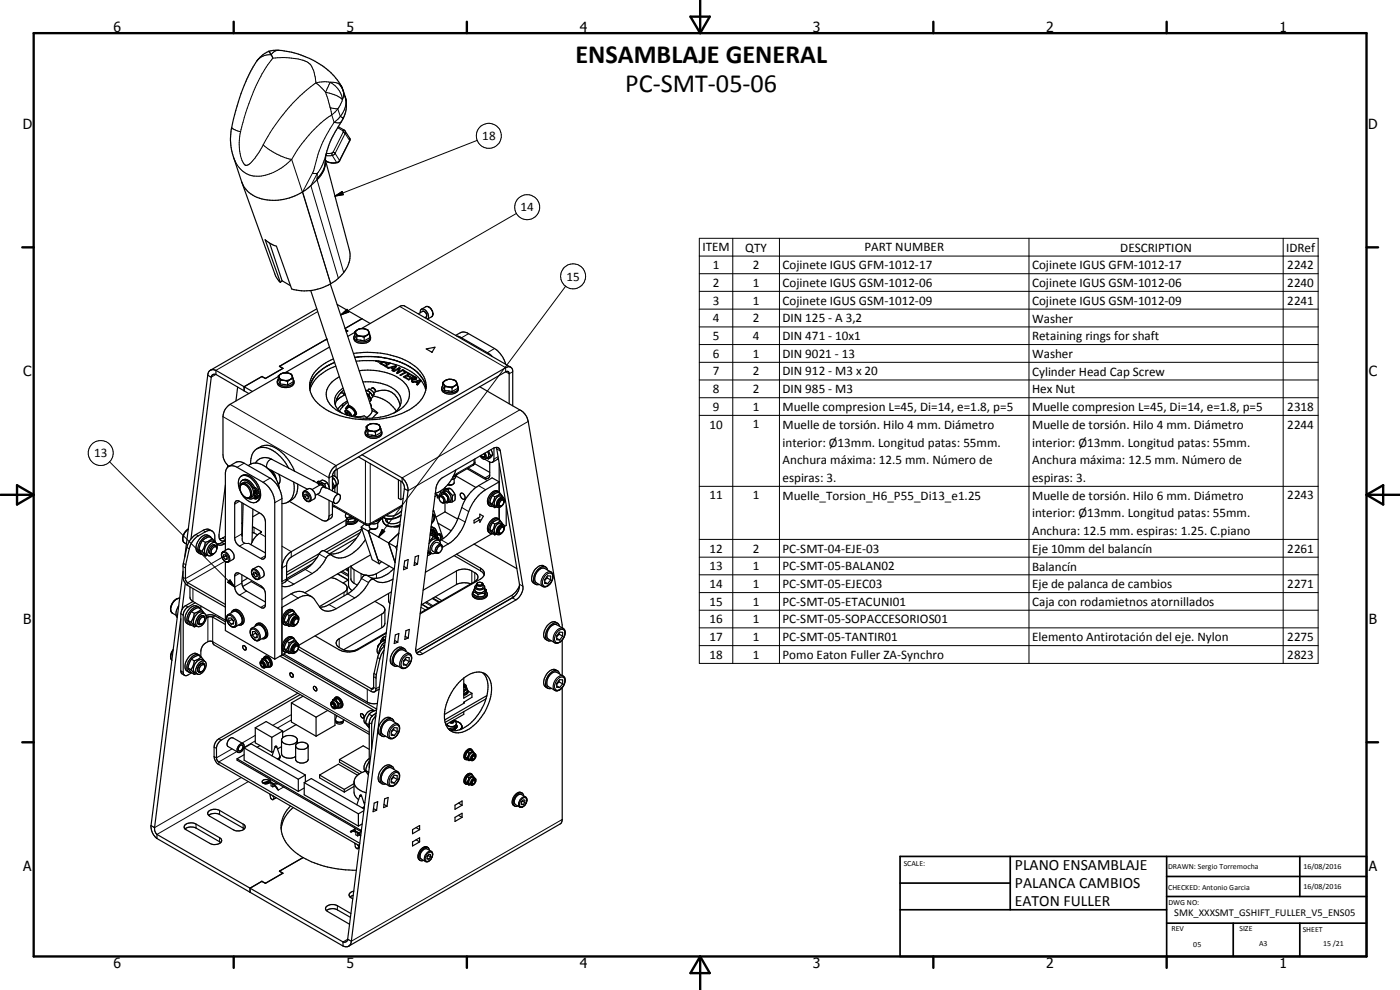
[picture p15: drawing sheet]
<svg xmlns="http://www.w3.org/2000/svg" width="420mm" height="297mm" viewBox="0 0 420 297" stroke-linecap="round" stroke-linejoin="round" font-family="sans-serif">
<defs><g id="words">
<g font-size="7.9">
<text x="172.7" y="18.8">ENSAMBLAJE GENERAL</text>
<text x="187.6" y="27.7">PC-SMT-05-06</text>
</g>
<g font-size="4.7">
<text x="304.6" y="261.1">PLANO ENSAMBLAJE</text>
<text x="304.6" y="266.5">PALANCA CAMBIOS</text>
<text x="304.6" y="271.9">EATON FULLER</text>
</g>
<g font-size="4.2">
<text x="34" y="9.6">6</text>
<text x="104" y="9.6">5</text>
<text x="174" y="9.6">4</text>
<text x="244" y="9.6">3</text>
<text x="314" y="9.6">2</text>
<text x="384" y="9.6">1</text>
<text x="6.8" y="38.7">D</text>
<text x="410.6" y="38.7">D</text>
<text x="7" y="112.9">C</text>
<text x="410.8" y="112.9">C</text>
<text x="7" y="187.1">B</text>
<text x="410.8" y="187.1">B</text>
<text x="7" y="261.4">A</text>
<text x="410.8" y="261.4">A</text>
<text x="34" y="290.4">6</text>
<text x="104" y="290.4">5</text>
<text x="174" y="290.4">4</text>
<text x="244" y="290.4">3</text>
<text x="314" y="290.4">2</text>
<text x="384" y="290.4">1</text>
</g>
<g font-size="3.9">
<text x="144.7" y="42">18</text>
<text x="156.2" y="63.5">14</text>
<text x="210.8" y="75.4">ITEM</text>
<text x="223.7" y="75.5">QTY</text>
<text x="259.4" y="75.4">PART NUMBER</text>
<text x="336.2" y="75.5">DESCRIPTION</text>
<text x="386" y="75.5">IDRef</text>
<text x="213.9" y="80.7">1</text>
<text x="225.9" y="80.8">2</text>
<text x="234.8" y="80.8">Cojinete IGUS GFM-1012-17</text>
<text x="309.7" y="80.8">Cojinete IGUS GFM-1012-17</text>
<text x="386.3" y="80.8">2242</text>
<text x="170" y="84.2">15</text>
<text x="213.9" y="86.1">2</text>
<text x="225.9" y="86.1">1</text>
<text x="234.8" y="86.1">Cojinete IGUS GSM-1012-06</text>
<text x="309.7" y="86.1">Cojinete IGUS GSM-1012-06</text>
<text x="386.3" y="86.1">2240</text>
<text x="213.9" y="91.4">3</text>
<text x="225.9" y="91.4">1</text>
<text x="234.8" y="91.4">Cojinete IGUS GSM-1012-09</text>
<text x="309.7" y="91.4">Cojinete IGUS GSM-1012-09</text>
<text x="386.3" y="91.4">2241</text>
<text x="213.9" y="96.7">4</text>
<text x="225.9" y="96.7">2</text>
<text x="234.8" y="96.7">DIN 125 - A 3,2</text>
<text x="309.7" y="96.8">Washer</text>
<text x="213.9" y="102">5</text>
<text x="213.9" y="107.4">6</text>
<text x="225.9" y="102">4</text>
<text x="225.9" y="107.4">1</text>
<text x="234.8" y="102">DIN 471 - 10x1</text>
<text x="234.8" y="107.4">DIN 9021 - 13</text>
<text x="309.7" y="102.1">Retaining rings for shaft</text>
<text x="309.7" y="107.4">Washer</text>
<text x="213.9" y="112.6">7</text>
<text x="225.9" y="112.6">2</text>
<text x="234.8" y="112.6">DIN 912 - M3 x 20</text>
<text x="309.7" y="112.7">Cylinder Head Cap Screw</text>
<text x="213.9" y="117.9">8</text>
<text x="225.9" y="117.9">2</text>
<text x="234.8" y="117.9">DIN 985 - M3</text>
<text x="309.7" y="117.9">Hex Nut</text>
<text x="213.9" y="123.3">9</text>
<text x="225.9" y="123.3">1</text>
<text x="234.8" y="123.4">Muelle compresion L=45, Di=14, e=1.8, p=5</text>
<text x="309.7" y="123.4">Muelle compresion L=45, Di=14, e=1.8, p=5</text>
<text x="386.3" y="123.3">2318</text>
<text x="212.9" y="128.6">10</text>
<text x="225.9" y="128.6">1</text>
<text x="234.8" y="128.7">Muelle de torsión. Hilo 4 mm. Diámetro</text>
<text x="309.7" y="128.7">Muelle de torsión. Hilo 4 mm. Diámetro</text>
<text x="386.3" y="128.6">2244</text>
<text x="28.3" y="137.2">13</text>
<text x="234.8" y="134">interior: Ø13mm. Longitud patas: 55mm.</text>
<text x="309.7" y="134">interior: Ø13mm. Longitud patas: 55mm.</text>
<text x="234.8" y="139.3">Anchura máxima: 12.5 mm. Número de</text>
<text x="309.7" y="139.3">Anchura máxima: 12.5 mm. Número de</text>
<text x="212.9" y="149.8">11</text>
<text x="225.9" y="149.8">1</text>
<text x="234.8" y="144.7">espiras: 3.</text>
<text x="234.8" y="149.9">Muelle_Torsion_H6_P55_Di13_e1.25</text>
<text x="309.7" y="144.7">espiras: 3.</text>
<text x="309.7" y="149.9">Muelle de torsión. Hilo 6 mm. Diámetro</text>
<text x="386.3" y="149.9">2243</text>
<text x="309.7" y="155.2">interior: Ø13mm. Longitud patas: 55mm.</text>
<text x="309.7" y="160.5">Anchura: 12.5 mm. espiras: 1.25. C.piano</text>
<text x="212.9" y="165.8">12</text>
<text x="225.9" y="165.8">2</text>
<text x="234.8" y="165.8">PC-SMT-04-EJE-03</text>
<text x="309.7" y="165.9">Eje 10mm del balancín</text>
<text x="386.3" y="165.8">2261</text>
<text x="212.9" y="171.1">13</text>
<text x="225.9" y="171.1">1</text>
<text x="234.8" y="171.1">PC-SMT-05-BALAN02</text>
<text x="309.7" y="171.2">Balancín</text>
<text x="212.9" y="176.4">14</text>
<text x="225.9" y="176.4">1</text>
<text x="234.8" y="176.4">PC-SMT-05-EJEC03</text>
<text x="309.7" y="176.5">Eje de palanca de cambios</text>
<text x="386.3" y="176.4">2271</text>
<text x="212.9" y="181.7">15</text>
<text x="225.9" y="181.7">1</text>
<text x="234.8" y="181.7">PC-SMT-05-ETACUNI01</text>
<text x="309.7" y="181.8">Caja con rodamietnos atornillados</text>
<text x="212.9" y="187">16</text>
<text x="225.9" y="187">1</text>
<text x="234.8" y="187">PC-SMT-05-SOPACCESORIOS01</text>
<text x="212.9" y="192.3">17</text>
<text x="212.9" y="197.7">18</text>
<text x="225.9" y="192.3">1</text>
<text x="225.9" y="197.7">1</text>
<text x="234.8" y="192.3">PC-SMT-05-TANTIR01</text>
<text x="234.8" y="197.7">Pomo Eaton Fuller ZA-Synchro</text>
<text x="309.7" y="192.4">Elemento Antirotación del eje. Nylon</text>
<text x="386.3" y="192.3">2275</text>
<text x="386.3" y="197.7">2823</text>
</g>
<text font-size="3.1" x="352.4" y="275">SMK_XXXSMT_GSHIFT_FULLER_V5_ENS05</text>
<g font-size="2.4">
<text x="271.2" y="259.7">SCALE:</text>
<text x="350.6" y="260.8">DRAWN: Sergio Torremocha</text>
<text x="391.2" y="260.6">16/08/2016</text>
<text x="350.6" y="267">CHECKED: Antonio Garcia</text>
<text x="391.2" y="266.7">16/08/2016</text>
<text x="350.6" y="271.4">DWG NO:</text>
<text x="351.6" y="279.3">REV</text>
<text x="372" y="279.4">SIZE</text>
<text x="391" y="279.6">SHEET</text>
<text x="358.1" y="284.1">05</text>
<text x="377.9" y="283.8">A3</text>
<text x="397.1" y="283.8">15 /21</text>
</g>
</g></defs>
<g fill="none" stroke="#000" stroke-width=".35">
<path d="M80.6 15.4l1-.2a18.3 18.3 0 0 1 8.7 1.3 22.6 22.6 0 0 1 10.9 7.5l1.3 2 .5 1.1 .8 2.5 .2 2.4-.7 2.9-2.4 4.2a19 19 0 0 0-3.3 10.2 7.5 7.5 0 0 1-2.4 4.3M80.6 15.4a11.4 11.4 0 0 0-5.3 5.9 60.9 60.9 0 0 0-6.1 20.2l.5 4.4 2.8 8.7a9.3 9.3 0 0 0 9.3 5.5 16.5 16.5 0 0 0 9-2.5M80.6 15.4l1.3 2M101.5 38a5.4 5.4 0 0 1 3.5 3.6l-.1 .7-3 6a3.4 3.4 0 0 1-4 .1l-.2-.1M72.6 54.7l10.1 28.1 1.4 2M97.7 48.2a6.9 6.9 0 0 1-2.5 5.7l-2.8 2.5-1.4 1M97.7 48l7.1 27a8.8 8.8 0 0 1-3.8 8.9 15.3 15.3 0 0 1-13.5 2.8l-4.5-12.8a8.4 8.4 0 0 1-3.4-2l4.5 12.9M80.9 72.9l3.8 11.3M84.7 84.2l2.5 1.5M84.7 84.2l-.6 .6M93.2 87.2l11.5 34.5M95.1 92.7l-32 18.4"/>
<path d="M99.1 85.2l12.4 37M101.2 91.4l9.9 5.7M103.7 98.9l.7 .4-.5 .3 .4-.3M103.7 99l.6 .3M104.3 99.3v.1M106.5 99.7l-2.1 1.2M106.5 99.6l.3 .5M106.5 99.6v1l.6 1.3M107.3 98.9l-.8 .7M107.3 98.9l-.5 .5v.7M108.4 98.6l11.6-6.7 1.2-.2 32 18.5M108.5 98.6l-1.2 .3"/>
<path d="M108.6 95.6l-5 3M108.9 98.6h.4M109.3 98.6h-1.2l-.6 .2M109.3 98.6l.5 .2M109.3 98.6l.8 .2M109.8 98.8l.6 .2 .2 .4M110.1 98.9l.5 .5M110.6 99.4l.1 .2M110.7 99.6l.2 .6M110.7 99.7l-.1 .4-.5 .5M126.5 92.8l1.3-.8a1.96 1.96 0 0 1 1.7 3l-1.2 .8a2.03 2.03 0 0 0-1.9-3l-.3 1.1M126.8 93.4l-1.3 .7"/>
<path d="M127.8 95.2l-.3 .1M62.3 112.6l-6.9 54.5M62.3 112.6l1.1 .6M63.1 111.1l1-.2 .7 .2M63.1 111.1l-.5 .6-.3 .9M63.4 113.2l-6.1 48.6M64.8 111.1l11 6.4M64.8 112.4l8.5 4.9M64.8 111.1v1.3M64.8 112.4h-.9l-.5 .8M71.3 116.1l-.5 4.2M73.3 117.3l1.4 .8"/>
<path d="M78.6 113l1.1 .6M78.6 112.9l-5.3 3.1v1.3M78.6 112.9v.1M78.6 112.9l1.1 .6M79.7 113.5v.1M83.5 112.8l.2 .4M83.5 113l-14.5 8.3a4.6 4.6 0 0 0-2.1 3.7v11.4a4.6 4.6 0 0 0 1.8 3.5M83.5 113.8a1.29 1.29 0 0 0 0 1.4 1.29 1.29 0 0 0 1.3 .6 3.1 3.1 0 0 0 3.3-.9l.1-.3M83.5 112.8v1.1l.6 1.3M83.7 113.2l.2 .3M83.7 113.1l.2 .4M83.9 113.5l.2 .6"/>
<path d="M83.9 109.9l1 .6M83.9 109.9v.1M83.9 109.9l1.1 .6-5.3 3.1M83.9 113.5l1 .6 .6 .1M84.1 114.1l1.4 .1M84.1 114.1v1.1M84.1 115.2l2.2 .3M84.3 112.2l-.4 .3-.2 .6M84.3 112.2l-.8 .6M84.9 110.5v.1M84.9 110.5l-5.2 3M85.1 115.4h.4"/>
<path d="M85.2 111.9l-.9 .3M85.5 114.2l.8 .3M86.3 111.9h-1.2l-.8 .3M86.3 111.9l1.1 .3 .2 .4M86.3 111.9l1.2 .6M86.3 114.5v1M87.2 113.8l-.9 .7M87.2 113.8l-1.7 .4M87.4 113.7l-.2 .1M87.6 112.6l.1 .3M87.7 112.9v.4l-.5 .5M87.7 112.9l.3 .6"/>
<path d="M88 113.8a1.64 1.64 0 0 1-.1 1.8 1.64 1.64 0 0 1-1.6 .6 2.25 2.25 0 0 1-3.1-1.7M88 113.5l-.7 .2M88 113.5v1.1l-1.7 .9M98 101.8h.1M98 101.8l-14.1 8.1M98.9 104.1l-13.4 7.8M100.4 108.8a11.3 11.3 0 0 0-7.4 7.1l-.1 .6M100.8 109.9a12.4 12.4 0 0 0-7.6 6.6l-.2 .6M101.2 119.5l-.6 2M101.2 119.5l-.1 .6M101.8 113a6.2 6.2 0 0 0-3.9 5.9 8.1 8.1 0 0 0 6.3 5.6l1.5 .5M102.2 117.9l1.3 .3"/>
<path d="M102.9 116.5a4.2 4.2 0 0 0-2.3 5M103.2 117.1l-.8 .5-1.2 1.9M103.2 118v.6M103.6 118.4l-1.4 .8-1.3 1.1M106.1 106a25 25 0 0 1 18.9 4.3 6.9 6.9 0 0 1-.1 11.2 25.1 25.1 0 0 1-19.1 4.1 16.8 16.8 0 0 1-12.1-6.8 7.2 7.2 0 0 1 3.4-9.5l2.9-1.6M106.5 100.5a1.2 1.2 0 0 0 1 1.9 3.2 3.2 0 0 0 3.6-.8l.1-.2M106.5 107.2a23.3 23.3 0 0 1 19 4.8 7.6 7.6 0 0 1 2.4 4.5M106.8 100.1l.5 .5 .9 .3M106.8 100.1l.3 .7M106.9 108.4a25.7 25.7 0 0 1 16.7 3.3l2.8 2.5M107.1 100.8l1.1 .1M107.1 100.8v1.1"/>
<path d="M107.1 101.9l2.2 .4M107.8 111.3a16.7 16.7 0 0 1 13.3 3.3 4.9 4.9 0 0 1-.7 8 18.8 18.8 0 0 1-14.7 2.4M108 102.1l.5 .1M108.2 100.9l1.1 .3M108.9 114.6a12.5 12.5 0 0 1 10.7 3.4 4 4 0 0 1-1.3 5.9M109.3 101.2v1.1M109.8 117.3l.2-.2zM110 117.1h.1M110 117.1l.2 .1M110.1 118l1.1 1.4M110.1 100.6l-.8 .6M110.1 100.6l-.8 .3h-1.1"/>
<path d="M110.2 117.2l.3 .1M110.2 118.5l.8 1 .1 .8M110.2 118.2l.5 .2M110.3 117.3h.2M110.5 117.3l1 .9M110.5 117.3l.9 .9M110.7 118.4l.1 .4M110.9 100.5a1.64 1.64 0 0 1 0 1.8 1.64 1.64 0 0 1-1.6 .7 2.24 2.24 0 0 1-3.1-1.8M110.9 100.2l-.8 .4M110.9 100.2v1.1l-1.6 1M111.2 116.9l.5-.5h.3l.6 .4 .1 .5M111.2 117.9l-.5 .5"/>
<path d="M111.2 116.9a1.76 1.76 0 0 1 1 1.6l-.4 .4M111.2 116.9l-.5-.1-.5 .4M111.2 119.4l.1 .7-.4 .3M111.2 119.3l.2 .2M111.4 118.2l.3 .5M111.4 119.5l-.1 .1M111.5 118.2l.1 .2M111.6 118.4l.1 .3M111.7 118.7l.2 .4-.5 .4M111.8 116.4l.8 .7M111.8 118.8a10.3 10.3 0 0 1 7.1 4.5M112.5 117.6a5.1 5.1 0 0 1 6 .9l1.1 1.6 .5 1.6"/>
<path d="M112.7 117.1v.4l-.5 .5M112.7 108.2l.8 .4 .9-.1M112.8 108.3h.1M113.3 108.3l.6 .1M113.6 108.4v.2M114.5 109v.3M114.5 109.1l-.2 .1M114.8 108.5l-.8 .5 1.1 .6 .2-.1-.8-.5M115.3 108.6v.2M115.3 108.7h-.1M115.5 108.6l.6 .4-.2 .1-.8-.5-.6 .4M115.8 109.8l.8 .5-.2 .1"/>
<path d="M115.8 109.8v.2M115.8 109.9l-.1 .1M116.4 110.4h.1M116.9 108.9l-1.6 .9 1.3 .7 .7-.2 .6 .4M117.1 109v.1M117.3 109l-1.5 .8M117.5 110.2v.3M117.5 110.2l.6 .3M117.5 110.4v.1M117.9 110.7l-.3 .4 .3 .2M117.9 110.9l.2 .1M117.9 110.7l-.1 .6"/>
<path d="M118.1 110.5v.5M118.4 110.6l-.3 .4M118.6 109.9l-1.1 .3M118.6 109.9v.4M118.6 109.9l-.5 .6M118.7 109.7l-2.3 .7M118.7 109.7l.3 .2-1.1 1.4M118.7 110.1l-.1 .1M118.7 109.7v.4M118.7 110.1l.1 .1M119.5 111.7v.3M119.8 110.3l-1.8 1 .3 .2 1.5-.9-.8 1.3 .3 .2 1.8-1.1-.2-.1"/>
<path d="M119.8 110.3l.3 .2-.6 1.2M119.8 110.3v.7l-.6 1M119.8 110.7l.2 .1M120.9 110.9l-1.4 .8M120.9 110.9v.3M121.2 111.1l1.5 .9-.8-.2-1.6 .8-.3-.1 1.6-.9M121.2 111.1l-.2 .2 .6 .3M121.2 111.1v.3M121.5 113.1v.2M121.5 113.2l-.1 .1M121.6 111.8h.1M121.6 111.6v.3"/>
<path d="M122.4 112.6l.8 .5-.2 .1-.8-.5-.7 .4M122.4 112.6v.2M122.4 112.7l-.1 .1M122.8 112.1l-1.7 1 1.1 .6 .2-.1-.9-.5M122.8 112.1l1.1 .6-.2 .1-.8-.5-.5 .3M122.8 112.1v.2M123.6 113.5l.6 .2M123.6 113.5v.2M123.6 113.6l-.1 .1M123.6 113.7l-.1 .8 .5 .3 .7-.2 .6 .4M123.6 114l.3 .1M123.6 113.7v.9"/>
<path d="M123.8 114.6v.1M124.2 113.9l-.3-.1-.1 .8M124.2 112.9l.8 .4v.4M124.2 112.9l-1.7 1 .2 .1 .7-.4 .2 .1M124.2 112.9v.2M124.2 113.7v.2M124.5 113.2v.1M124.7 113.4v.4M124.7 113.4l-.5-.3-.6 .4M124.7 113.5h.1M124.7 113.5l-.5 .2M124.7 113.5l.2 .2"/>
<path d="M124.9 114.5v.2M124.9 114.5l.6 .3M125 113.7l-.8 .2M125.3 115.1l.2 .1M125.3 115l-.3 .4 .3 .1M125.3 115v.5M125.5 114.8v.4M125.8 114.9l-.3 .3M126 114.2l-1.1 .3M126 114.2v.4M126 114.2l-.5 .6M126.1 114l-2.3 .6"/>
<path d="M126.1 114h.2M126.1 114.3l-.1 .1M126.1 114v.3M126.1 114.3l.1 .1M126.4 114.2l1 1.7 .4 1.2M126.4 114.2l-1.1 1.3M127.9 104.7l2.6-.5-.8 1.5zM129.7 105.6h-.2M132.6 116.4a1.95 1.95 0 0 0 2.3 1.5 2.76 2.76 0 0 0 2.7-1.3M132.8 115.7l-.2 .7M132.8 114.8l.6 1.3M132.8 114.8v1.1l.6 1.2"/>
<path d="M133.4 116.1v1M133.4 114.3a.98 .98 0 0 0-.2 1.1 .98 .98 0 0 0 1 .6l.4 .1M133.4 116.1h1.2M133.4 117.1l2.3 .4M134.4 117.3h.5M134.6 116.1l1.1 .3M134.8 113.8l-1 .2-1 .8M135 113.8h.3M135.6 113.8h-1l-1.1 .5M135.6 113.8l1.1 .5 .3 .4M135.6 113.8a1.21 1.21 0 0 1 1.4 .9M135.7 116.4v1.1"/>
<path d="M136.5 115.8l-.8 .6M136.5 115.8l-.9 .3h-1M136.7 100.6l2-.9 1.2 .1 8.5 4.8a8.4 8.4 0 0 1 3.4 4.7M137 114.7l.3 .8M137.1 114.9l-.1 .4-.5 .5M137.1 100.8l1.4 .5 7.8 4.5 1.4 1.1M137.3 115.7a1.49 1.49 0 0 1-1 2.4 3.4 3.4 0 0 1-3.5-.7l-.2-1M137.3 115.5l-.8 .3M137.3 115.5v1l-1.6 1M144 116l12 7a5 5 0 0 1 2.5 3.4l10.2 62M153.2 110.2l.5 .5 .2 .6v10.5M153.2 110.2l-.6-.2-.8 .3-50.9 29.4a4.8 4.8 0 0 0-2.1 3.3v3"/>
<path d="M68.4 139.6l-.1 .7M68.7 140l2.3-1.4h1.3l8.8 4.9a7.9 7.9 0 0 1 3.5 6.1v47M74.5 139.7a4.1 4.1 0 0 1 5.5 .6l2.4 2.6M75.2 139.2a4.3 4.3 0 0 1 2.9-4.9 8.1 8.1 0 0 1 6.9 3.7l1.6 2.5M76.7 138.9a3.6 3.6 0 0 1 5-1l3.5 1.8M77.1 134.7a5 5 0 0 1 6.8 .5 15.2 15.2 0 0 1 4.5 6.2M100.6 121.5l.7 1.2M101.3 122.7l1.3 1.2M102.9 121.1l-.3 1.2M103.6 123.2l.1 .6 .5 .8M103.6 123.2l1-1a2.13 2.13 0 0 1 1.9 2l-.8 .8M103.6 123.2h.1"/>
<path d="M104.2 124.2l-.2-.5 .9 .5 .2 .5-.4-.1M104.2 124.2l.5 .4M104.2 122.1l-.4 .5M104.2 122.2a.79 .79 0 0 1 1.3 .1l1.2 1.4 .1 .8M104.2 122.2l.1 .3M104.3 120.3l-1.6 1-1.4 1.5M104.3 120.7l-1.1 .9-1.3 1.7M104.5 123.8l-.3 .4M104.6 121.4l-.9 1.2h.5M104.7 121.7h-.1M104.7 121.7a3.2 3.2 0 0 1 2.3 2.5l-.3 .3h-.5M104.7 121.7l-.4 .3"/>
<path d="M104.9 124.4l-.2 .2M106.1 124.6a3.5 3.5 0 0 0 3.2 .2l1 .7M107.6 137.1l13.1 7.5M108.6 136.4l12.1 7M109.6 129.7a2.41 2.41 0 0 0 3 1.4l1.3-.5 .7-.7M109.9 129l-.3 .7M109.9 128.1l.2 .3M109.9 128.1v1l.5 1.3M110.1 128.4v.1M110.1 128.5l.3 .8M110.1 128.5l.6 .6 .9 .2M110.4 129.3h1.2"/>
<path d="M110.4 129.3v1.1M110.4 130.4l2.3 .3M111.1 121l.4 .8v.6M111.2 127.2l-.8 .4-.3 .8M111.3 127.2l1-.1 1.5 .5a.95 .95 0 0 1-.3 1.5M111.3 127.2l-1.4 .9M111.5 122.4l.2 .8M111.5 122.4l1.9 1.5-1.7 1.6M111.5 130.6h.4M111.6 129.3l1.1 .4M111.7 123.2l-.3 .9-1.4 1.2M111.7 123.2l1.6 .8"/>
<path d="M111.9 127.1l-.7 .1M112.3 127.1l.6 .1a1.82 1.82 0 0 1 1.4 1.5M112.7 129.7v1M113.5 129.1l-.8 .6M113.5 129.1l-1.2 .3-.7-.1M114.3 129a1.52 1.52 0 0 1 .1 1.7 1.52 1.52 0 0 1-1.4 .7 2.63 2.63 0 0 1-3.4-1.3v-.4M114.3 128.7l-.8 .4M114.3 128.7v1.1l-1.6 .9M142.4 139.1l-.4 .5-6 3.4M142.4 139.1l4.6 2.6M142.5 137.7l-.1 1.4M144.1 136.8l.8 .8 .6 .2"/>
<path d="M144.4 136.6l.5 .5M144.9 137.1h.1M145.2 136.1a.5 .5 0 0 1 .3 .7 .5 .5 0 0 1-.6 .3M145.3 136.1a.65 .65 0 0 1 .4 .7 .65 .65 0 0 1-.8 .5l-.6-.6M145.6 135.9l.3 1.1-.3 .7M145.6 137.7l-.2 .1M146 137.5l.5 .2M146.3 135.5l.3 .8v.7l-1 .7M146.6 135.3l.7 1.4M146.9 138.6l.1 4.2-.5 .7-.9-.1-5.1-2.9M147.3 136.7l-.8 1M147.4 134.9l.5 1.5"/>
<path d="M147.9 136.4l-1.4 1.3M147.9 136.4l-.6 .3M148.2 134.4v3.4a.86 .86 0 0 1-.4 .8 .86 .86 0 0 1-1 0l-1.3-.8M148.9 134.2l7 41.1a4.7 4.7 0 0 1-2.1 4.1M149.6 137.5l-1.8 1.2M149.8 139.1v8.6M152.8 121.2v-9.3l-.3-.4-.3-.1-51.3 29.6-.8 .7-.3 1.1M56.5 158.7a3.4 3.4 0 0 0-1.5 3.9l1 .6M63.7 159.3a2.16 2.16 0 0 0-2.8-.2l-2.1 1.3a6.6 6.6 0 0 0-2.7 3.9 23.1 23.1 0 0 0-1.2 9.2l.5 1.3 .7 .7 11.5 6.7M67.6 145.5l-1.9 14.9 .2 1.3M68.3 140.3a2.27 2.27 0 0 1 2.9-.1l7.7 4.5a7.7 7.7 0 0 1 3.6 5.7v47.4M68.3 140.3l-.5 .8-.2 .8v23.2"/>
<path d="M70.8 150.4l.6-.2 .5 .2 6.3 3.7 1 .9 .5 1.5v10.3a.89 .89 0 0 1-.8 1l-.7-.2-6.3-3.7a3 3 0 0 1-1.5-2.5v-10.1zM72 146.4a.96 .96 0 0 1 .5-1 .96 .96 0 0 1 1 0 2.66 2.66 0 0 1 1.3 3.9l-.9 .1M72 146.1a1.52 1.52 0 0 1 .7-2 1.52 1.52 0 0 1 2 .6l1.3 1.6M72.4 142.9a3.9 3.9 0 0 0 0 5 4.3 4.3 0 0 0 4.3 2.8l.5-.3M72.4 142.9a3.1 3.1 0 0 1 3.7 1.4 5.4 5.4 0 0 1 1.4 5.9l-.3 .2M72.4 142.8a2.98 2.98 0 0 1 4.1 1.4 5.2 5.2 0 0 1 1.3 5.8l-.5 .4M72.5 145.1a2.97 2.97 0 0 1 3.1 3.3l-.4 .9-.9 .2M72.5 145.1a2.85 2.85 0 0 0 1.1 4.1l.7 .3M72.5 145.1a1.86 1.86 0 0 1 3 .9 2.04 2.04 0 0 1-.5 3.4M72.6 150.8l.1 10.1M72.7 144.1a2.3 2.3 0 0 1 3.2 1.4l.5 .7M72.8 156.8l-.2 .2"/>
<path d="M73 151l-.3 10.6M73.6 149.2l.2 .1M75.7 159.8h.4l1.2 .7M75.8 158.2l2.6 1.3v.3l-1.1 .7M75.9 152.8l-.3 9.9M76 146.3l.9 .8 .3 1.2M76 149.4l-.2 .2M76.1 148.3l1.1 .6M76.1 147.7l1.1 .6M76.3 148.8h.4l.2 .4-.2 .2-.2-.1zM76.4 146.2l.5 .3 .5 .8 .1 .8-.3 .2M76.4 147.8v.2"/>
<path d="M76.4 146.2l-.4 .1M76.4 148l1.1 .7M76.4 148l-.3 .2M76.5 147.9l-.1 .2M76.7 147.2h-.4l.1 .4 .3 .2 .1-.4M76.7 147.2l.1 .2M76.7 148.8l.1 .2M77.2 148.9l-.3 .8-.9-.3-.6 .3-1-.2M77.5 148.7l-.1 .6-.5 .3M77.5 148.7l-.3 .2M77.9 153.9l-2.1 1.2M80.3 140.5l12 6.3"/>
<path d="M80.8 141l1 .9 .6 1M81.4 141.1l1.1 1.3 .5 1.5M82.4 142.9a8.9 8.9 0 0 1 1.5 3.7M83.7 142.3a2.71 2.71 0 0 1-.1 3M83.7 145h.2M83.9 144.9l-.4 .2M86.7 140.5l8.8 4.6M86.8 150.4l10.1 5.8h1.2M88.1 144.6a5.4 5.4 0 0 1-1.8 6.1l-1.7 .4M89.4 145.2a4.8 4.8 0 0 1-3 5.5M91 147.6l1.5-1a2.03 2.03 0 0 1 1.8 3.1l-1.4 .8h-.4a2.22 2.22 0 0 1-1.5-2.9zM91.5 149l.5 .7"/>
<path d="M92.2 148.6l.2 .2M92.2 148.6l-.7 .4M92.2 148.5v.1M92.5 149l-.5-.7h-.5v.7M92.5 148.9v.7l-.5 .1M92.5 149.4l-.5 .3M93.8 144.2l.6 .3M95.2 148.3l5.2 2.7M95.6 145.3l.1-.1a1.24 1.24 0 0 1 1.7 1.1M95.7 148l-1.1 .6M96 144.5l-.5-.1-.3 .5M96 144.5l-.5 .7"/>
<path d="M96 144.4l1.5 .8M96 145.5l-2.4 1.4M96 144.4v.1M96 144.4l.7-.4 1.5 .8M97.5 145.2l.3 1.2M98.2 144.8l.7 1.9M98.2 144.8l-.7 .4M98.4 146.6l3.4 1.8M98.8 150.1v4.7l-.2 .9-.5 .5M98.9 146.7l-.1 .1M98.9 146.7h-.1M99.8 142.8v4.5"/>
<path d="M99.8 150.7l-.1 4.1-.4 .6-1.2 .8M99.8 151.7l10.5 5.9 .6-.1 9.8-5.7M99.8 142.8a1.7 1.7 0 0 1 1.4 2.6M99.8 143.3l.4 .3M99.8 144.6l.6 1.2M99.8 152l.6 .1M100.2 143.6l.5 .9 .3 1M100.2 143.6l-.4 .3M100.4 145.8l-.6 .8M100.5 141.2v1.7M100.5 146.2v1.5M100.9 145.6l-1.1 1.1"/>
<path d="M101 145.5l-.1 .1M101 145.5l-.6 .3M101 148.5l.8-.2a1.67 1.67 0 0 1 .1 1.8 1.67 1.67 0 0 1-1.5 .9 1.73 1.73 0 0 1 .6-2.5zM101.2 140.8v2.8M101.2 145.4v2.6M101.2 145.4l-.3 .1M103.9 154.1a1.09 1.09 0 0 0 .2 1.5M104.1 155.7l-16.7 9.8a6.1 6.1 0 0 0-2.8 4.5M104.1 155.5l.5 .4M104.1 156.4l.5 .2M104.1 157.3l-.3 .4-16.6 9.6-.9 1.1-.3 .9-.1 4.9M104.1 155.6v1.7"/>
<path d="M104.6 155.9v.7M105.4 154.9l-1.4 .7M105.9 155.2l-1.5 .1M106.5 155.6v.7M106.5 155.6l-1.9 .3M106.5 156.3l-.9 .3h-1M106.5 155.6h.1M106.8 155.7l-.3 .6M107.3 156a2.6 2.6 0 0 1-3.2 .9M107.3 156a1.78 1.78 0 0 1-1.9 1.4l-1.3-.2M108.1 159.8l-10.2 5.9M108.4 158.2l2.2 1.2"/>
<path d="M108.4 158.2l3.3 9.7 2.1 1.3M108.6 158.7l-11.4 6.5M108.6 158.7a14 14 0 0 1-7.1 7.2l-1.5 .3-1.3-.2M109.4 157.2l-1 1M110.6 159.4l2.8 8.5 4.8 2.7M110.6 159.4l6 3.5M110.6 159.4l3.2 9.8M111.2 158.5a1.46 1.46 0 0 0 1.8 0M111.3 158.6l-.7 .8M113.4 156.9l-.1 1.3-.8 .5-1.4-.2-.3-.9M113.8 156a1.52 1.52 0 0 1-2.3 1.1M114.3 155.6l-1.6 .9"/>
<path d="M114.8 155.3l-1 1M114.9 155.2a2.51 2.51 0 0 0 3.2 2.8M115.7 155.6a1.69 1.69 0 0 0 2.3 1.5l1.3-.2 .8-.4M116 155.7l.4 1.1-.2-.5M119.6 144v5.5l.7 .4M119.7 160l-3.1 2.9M120 157.9l-.8 .2-1.1-.1M120 157.6l-1.9 .4M120.3 144.4v5.5M120.4 154.6a4.9 4.9 0 0 1-5.4 .6M120.6 153.2a4.6 4.6 0 0 1-4.7 1.5M120.7 144.6l.5 .9 .2 1.1"/>
<path d="M120.7 143.4v1.2M120.7 143.4a4.9 4.9 0 0 1 1.8 3.8M121 149.5l-.7 .4M121.4 146.6l1.1 .6M121.4 146.6l-17.1 135.2M122.5 147.2l-17.1 135.2M129.1 159.8l.9 .5M129.2 159l.9 .6 .3 1.1M129.2 159.1l.5 .3M129.3 158.7a1.77 1.77 0 0 1 1.3 2.4M129.4 159l.3 .4M129.4 157.9l.8 .5a2.59 2.59 0 0 1 .9 3"/>
<path d="M129.7 159.4l.2 .8M129.8 159.7l-.1 .4M129.8 154.6a1.35 1.35 0 0 1-.3 2.2M129.9 154.3a1.12 1.12 0 0 1 .3 1.9l-.7 .9M130 158.9l.8 1.2v1.1M130 153.2l.2 .1M130.2 159.1l.4 .7 .2 1.4M130.2 153.3l-.2 .2M130.2 153.3l2.8 8.3M130.6 148.2l.7 .3M130.9 148l-.3 .1M131.3 148.5l-.8 .5"/>
<path d="M131.4 157l4 2.3M131.8 149.5v-.4a.69 .69 0 0 1 .7-.4 .69 .69 0 0 1 .6 .5 1.27 1.27 0 0 1 .2 1.7M131.8 149.3v.2M131.9 149.1a1.03 1.03 0 0 1 1.1 .5 1.03 1.03 0 0 1-.1 1.2 1.22 1.22 0 0 1-1.1-1.3M132 144l.6-.6 15.5-8.9a1.28 1.28 0 0 1 2 .8l6.8 40.6a4.7 4.7 0 0 1-2.1 4.1l-27.9 16.1a1.33 1.33 0 0 1-1.5 .2 1.33 1.33 0 0 1-.7-1.4l6.2-48.7zM132 148.7l.9-.5a1.54 1.54 0 0 1 1.4 2.1l-1 .6M132.1 147.4l.3 .1-1.1 1.9v-.9M132.4 148.5v-.4a1.12 1.12 0 0 1 1.9 .5 1.76 1.76 0 0 1 .3 2.1M132.5 150.7l.8 .2M132.7 147.8a1.65 1.65 0 0 1 1.7-.1 1.65 1.65 0 0 1 .9 1.4v1.1l-.9 .6M133 147l-.1 .7M133.6 153.6l-2.8 1.6"/>
<path d="M133.6 146.3v.4M133.6 150.7v2.9M133.6 153.6l3.8 2.1M134.4 146.9l-1.4 .1M134.4 146.9l1.4 1.8M134.6 150.7l-.4 .2-.6-.2M135.1 146.6h-1.4l-.7 .4M135.1 146.6l1.4 1.7M135.1 146.6l-.7 .3M135.5 143.9a8.9 8.9 0 0 1-4.9 4.1M135.8 150.5l-1.2 .2M135.8 148.7v1.8"/>
<path d="M136.3 143.6v1.3l-.2 .3-.9 .3-.8-.1 1 .1 .6-.2M136.5 148.3l.1 1.6-.8 .6M136.5 148.3l-.7 .4M136.8 141l-1.3 2.9M136.8 142.7a1.16 1.16 0 0 1-1.3 1.2M136.8 142.8l6 3.5M137.3 142.3l-1.4 .8M138.2 148.1l.1-.1a1.12 1.12 0 0 1 1.1 .6 1.12 1.12 0 0 1-.1 1.2 1.34 1.34 0 0 1-1.1-1.7zM140.2 140.6l6.1 3.6M143.3 155.5l.7 .4M144 154.3l1.1 .6-1.1 1.8v-.8l-1.7 1v-.8l1.7-1zM147 150.8l.6 1 .9 .5"/>
<path d="M147 150.8l.6 .4M147 158.9l.8 1.2 .7 .4M147 158.9l.6 .4M147.6 151.2l.9 1.1M147.6 159.3l.9 1.2M147.8 148.7l-.5 .9-.3 1.2M147.8 148.7l.7 .4M147.8 156.8l-.5 1-.3 1.1M147.8 156.8l.7 .4M148.5 149.1l-.9 2.1M148.5 157.2l-.4 1.4-.5 .7M149.1 152.1l-.6 .2"/>
<path d="M149.4 158.2l.7-.7a.8 .8 0 0 1 .9-.1 .8 .8 0 0 1 .4 .8 2.36 2.36 0 0 1-2 2.2 1.57 1.57 0 0 1 0-2.2zM149.6 160l.1 .1M149.6 147.5a2.05 2.05 0 0 0-2.9 1.4 2.04 2.04 0 0 0 .4 3M149.6 155.7a1.73 1.73 0 0 0-2.5 .8 2.48 2.48 0 0 0-.3 3.3l.3 .2M149.8 152.3v3.5M149.8 155.8a2.11 2.11 0 0 0-2.7 1.5 1.93 1.93 0 0 0 .3 2.8h.5M149.8 155.8l.3 .5M150.1 148.1a1.32 1.32 0 0 0-2.4 .1 2.75 2.75 0 0 0-.5 3.7h.7M150.1 156.3l.8 1M150.1 148.1l.8 1M150.1 148.1l-1.6 1M150.1 148.1l-.6-.4-.8 .3-.9 .7"/>
<path d="M150.1 156.3l-.7 .5-.9 .4M150.1 156.3l-.6-.4-1.7 .9M150.5 159.9l-.5 .2-.4-.2M150.8 149.6a1.39 1.39 0 0 0-1.3 .8 1.39 1.39 0 0 0 .2 1.5l.8-.1M150.8 149.7l.3 .1 .1 .7M150.8 149.7a1.54 1.54 0 0 0-1.1 2.2M150.9 149.2a1.18 1.18 0 0 1 .3 1.7M150.9 149.2a2.06 2.06 0 0 0-1.6 3l.5 .1M150.9 157.9a1.34 1.34 0 0 0-1.4 .6 1.34 1.34 0 0 0 .1 1.5M150.9 157.9l.3 .8M150.9 157.9a1.56 1.56 0 0 0-1.3 2M151 149.2a1.44 1.44 0 0 0-2.4 .8 1.34 1.34 0 0 0 .7 2.2"/>
<path d="M151 157.4a1.69 1.69 0 0 0-2.6 1.3v1l.9 .7M151.2 150.9l-.7 1-.7 .4M151.2 158.7v-.3a.91 .91 0 0 0-1.4 .9l.1 .5 .2 .2 .5-.1 .5-.6M151.2 158.7v.4M151.2 150.5a.62 .62 0 0 0-.6-.5 .62 .62 0 0 0-.6 .7l-.2 .6 .3 .5 .7-.2 .4-.7M151.2 150.5v.4M151.9 151.8v5.8l-.5 .4M53.9 179.5a2.61 2.61 0 0 0-2.3 1.8l-.4 .9a1.61 1.61 0 0 0 .6 1.8l1.1 .6M54.9 171.4l-9.6 76.3M55.6 175l-1 7.9M57 176.1l.1 3.6 .8 .8M59.7 164.9l1 1.4 .9 .5"/>
<path d="M59.7 164.9l.9 .5M60.6 165.4l1 1.4M60.7 162.2l-.6 1.2-.4 1.5M60.7 162.2l.9 .5M61.6 162.7l-.4 1.8-.6 .9M62.3 166.6l-.7 .2M62.5 166.7a1.79 1.79 0 0 1-.6-3.1 1.76 1.76 0 0 1 2.9-.7l-.3-1a2.13 2.13 0 0 0-1.2-2.7l-1 .1-2.8 1.5a6.2 6.2 0 0 0-2.7 3.9 21.7 21.7 0 0 0-1.1 9.3l.5 .8 11.4 6.6M62.9 166.1l.4 .2M63 161a2.08 2.08 0 0 0-3.2 .8 3.1 3.1 0 0 0-.5 3.9l.7 .4M63.4 161.5a1.43 1.43 0 0 0-2.4 0 3.6 3.6 0 0 0-1.2 4.5l.9 .3M63.7 161.6l.8 1.1M63.7 161.6l-1.1 .8-1 .3"/>
<path d="M63.7 161.6l-.9-.5-1.2 .4-.9 .7M64.4 163.4a1.58 1.58 0 0 1-.4 2.8l-.7 .1M64.8 163.7a1.65 1.65 0 0 0-1.6 .8 1.65 1.65 0 0 0 .1 1.8M65.1 163.2a1.19 1.19 0 0 0-1.2-.5 1.19 1.19 0 0 0-1 .8 2.44 2.44 0 0 0-.3 3.3l.9-.1 .8-.6-.6 .1a1.28 1.28 0 0 1-.1-1.4 1.28 1.28 0 0 1 1.3-.7l.2 .3M65.1 163.2v1.4M65.9 161.7l.1 .2a1.24 1.24 0 0 0 1.6 .3l-1.7 .9-.8 .1M66.8 165.6l1.3-.8a1.88 1.88 0 0 1 2.2 2v.6l-.4 .5-1.5 .8a2.27 2.27 0 0 1-1.9-2.4zM67.1 167.2v-.7h.5l.5 .6v.7l-.5 .1M67.1 167.2l.5 .7M67.6 161l-1.7 .7M67.6 163l-1.2 .6-1.3-.4M67.6 168.5v20.7l14.9 8.6"/>
<path d="M67.8 166.8l.2 .2M67.8 166.8l-.7 .4M67.8 166.7v.1M68.1 167.6l-.5 .3M70.8 172l.6-.1 .5 .1 6.3 3.7a3.2 3.2 0 0 1 1.5 2.5v3.2a.88 .88 0 0 1-.5 1 .88 .88 0 0 1-1-.2l-6.6-3.8-.4-.4-.8-1.9v-3.3zM72.6 172.5v2.7l.7 1.5 .4 .5 6 3.4M72.8 176l2.6-1.5 3.8 2.2M74.3 173.5l-1.7 1M74.6 163l5.1 2.9M75.6 171l1.6-.9a1.88 1.88 0 0 1 2.1 1.9v.6l-.4 .5-1.5 .8a2.27 2.27 0 0 1-1.9-2.4zM76.1 172.4v-.7h.6l.5 .6v.7l-.5 .1M76.1 172.4l.6 .7"/>
<path d="M76.8 172l.4 .3M76.8 172l-.7 .4M76.8 171.9v.1M77.2 172.8l-.5 .3M77.3 160.5a6 6 0 0 0-2 2.9M85.9 174.2l-.1 .3-1.2 .7M93.5 179a6.1 6.1 0 0 0-3.7-1.6l-1.9 .5-3.3 1.9M93.7 169.2l-7.7 4.4M95.2 167.3l-9.2 5.3M95.9 166l-9.9 5.7M99.3 173.4h.4a8.1 8.1 0 0 1 3.5 1.7l1 1v2.2M99.4 166.5a1.89 1.89 0 0 0-1.8 1.5 10.5 10.5 0 0 1-3.9 4.1l-5.5 3.2a4.3 4.3 0 0 1-3.6 .6"/>
<path d="M99.4 166.5l-2.1-1.2a1.3 1.3 0 0 0-1.5 .9 12 12 0 0 1-4.2 4.7l-5.7 3.2M101.3 172.2l3.2 1.8M102.3 171.6l2.3 1.3M102.7 171.4l1.9 1.1M103.7 170.9l.9 .5M104 170.6l.6 .4M104.2 176.7l-.7 .8-7.6 4.5M104.6 170.3v5.3l.2 .8 .9 .8M104.6 174l-1.7 .9M105.2 169.9l.1 .1M107 161.5l-8 4.6M109.6 172.6l-3.4-1.7-.9-1.1v4.1l.6 .9 1.3 .8"/>
<path d="M109.7 161.9a10.2 10.2 0 0 1-8.2 5.5l-1.2-.4-.9-.5M111.2 166.5l-19.7 11.3M112.2 173.9l-2.1-1.3a1.36 1.36 0 0 0-1.6 1 10.9 10.9 0 0 1-4.2 4.6l-6 3.5-1 .3-1.3 .2M114.5 168.5l-.7 .7M116.6 178.1v2.3l.4 .7M116.6 162.9l2 5.9M116.6 162.9l2.2 1.2M116.9 169.9l-4.2 2.4-1 .3h-1.6M117.5 177.5l-27.8 16.1M118 173.7a4.7 4.7 0 0 1-5.9 .1 2.18 2.18 0 0 0-1.8 1.6 11.8 11.8 0 0 1-3.8 4l-5.6 3.2a3.5 3.5 0 0 1-4.9-.4M118.4 170.4a7.6 7.6 0 0 1-7 3M118.8 164.1l.3 .9"/>
<path d="M119.2 163.7l-.4 .4M121.2 170l1 .5M121.4 168.3l1.1-.4-.3 2.6-1.1 .4zM124.4 168.7l.9 .5M124.6 167l1-.3-.3 2.5-1 .5zM127 177.1l10-5.8a5.2 5.2 0 0 1 6.3 1.3v1l-.8 .9-16.4 9.4M128.4 165.7l.8 .4 .2-.2M128.5 165.2l1 .8M128.6 165.8l-.3 .2M129.1 160.1l.9 .2M129.2 160.4l-.1 .1M129.2 160.4l2.4 1.3"/>
<path d="M129.2 160.4l.9 .6M129.6 166l-1.3 .8M129.7 179.6l2 1.1M129.9 165.4l1 .6M130 179.5l1.9 1.1M130 160.3l.4 .3M130.1 161l1.5 .7M130.1 161l-1.2 1.3M130.4 160.6l.1 .5M130.6 179.1l2 1.1M131.1 161.3h.5v.4M131.3 162.8l1.1 .6"/>
<path d="M131.6 161.7v.4M131.7 162.1l-.7-.4a2.03 2.03 0 0 0-2.3 1.4M131.9 165.8l-1 .2M131.9 162.3a12.8 12.8 0 0 0 5.6-6.9l1.1-3.1a12.8 12.8 0 0 1 5-6.6l4.1-2.3 2.1 1.2-4.1 2.3a12.7 12.7 0 0 0-5 6.6l-1.1 3.1a12.8 12.8 0 0 1-6.9 7.7 .73 .73 0 0 0-.8-.6 .73 .73 0 0 0-.6 .8 .72 .72 0 0 0-.2 1 .72 .72 0 0 0 1.1 .1 1.73 1.73 0 0 0 .2-2.2M131.9 160.5l-.7 .1M131.9 162.3l-.1-.1a2.54 2.54 0 0 0-2.7 3.1 .93 .93 0 0 0 .6 .8 .93 .93 0 0 0 1-.2M131.9 162.3l.3 .9M132.1 162.2a1.23 1.23 0 0 0-.2-2.1l-.7 .3 .2-.1a1.04 1.04 0 0 1 .9 .8 1.04 1.04 0 0 1-.4 1.1M132.4 163.4a1.79 1.79 0 0 0-1.5 2.6M136.3 166.7l7.9 4.6 .6 .4 .5 .8M137 166.3l7.8 4.6 .5 .8v.8M141.2 175.2a5.6 5.6 0 0 0-4.2 .2l-10.6 6.1"/>
<path d="M142 177.5l1.5 .9M142 177.5v.7l1.5 .9M142.1 177.5a1.46 1.46 0 0 0 0 1.7 1.46 1.46 0 0 0 1.5 .6 2.17 2.17 0 0 0 2.7-1.3v-.3M142.3 163.2l12.8 7.4M142.5 176.5l-.5 1M142.5 176.3a1.84 1.84 0 0 0 2.9 0M143 175.5l-.4 .4-.1 1.3a1.88 1.88 0 0 0 2.9 0v-1.3l-.4-.4M143 175.4a1.26 1.26 0 0 0 2 0M143.4 174.8a.5 .5 0 0 0-.1 .7 .5 .5 0 0 0 .7 .1l.7-.3a.72 .72 0 0 0-.4-.7 .72 .72 0 0 0-.8 .2l-.5 .3v1M143.5 178.4v.7M144.6 174.8l.4 .5v.8M145.3 172.5l-1.1 1.2-18.1 10.5"/>
<path d="M145.4 178.1l-1.9 .3M145.4 178.7l-1.9 .4M145.4 178.1v.6M145.4 176.6l.6 .4M146 177l-.6 1.1M146 177l-.2 1-.4 .7M146 177.5a.93 .93 0 0 1-.4 1.6 2.82 2.82 0 0 1-3.8-.8M147.6 160.1l-19.9 11.6M149.1 160.3l-.6 .2M154.2 179.1l-28.8 16.6M155.9 175.7a5.8 5.8 0 0 1-2.4 3l-28.7 16.5M161.7 171l.3-.2a1.21 1.21 0 0 1 1.5-.2l1.9 1a2.65 2.65 0 0 1-.1 3.4l-.7 .6a1.57 1.57 0 0 1-1.7 .4l-1.9-1.1a2.69 2.69 0 0 1 .5-3.7z"/>
<path d="M163.5 174.6l.9 .5M163.7 170.1a2.19 2.19 0 0 0-3.2 .9 3.4 3.4 0 0 0-.5 3.8l.7 .5M164.1 173l.1 .4M164.2 173.4l-.7 .8M164.2 173.4l1.1 .6M164.3 171a1.34 1.34 0 0 0-1-1.1 1.34 1.34 0 0 0-1.4 .6 3.9 3.9 0 0 0-1.5 4.5 1.05 1.05 0 0 0 1.4 .3M165.3 174v-1.2h-.9l-.9 1.1v1.1l.9 .1M165.3 174l-.9 1.1M52 194.9l-.8 1.7v.8l.4 .7M53.6 181.8a3.3 3.3 0 0 0-.4 3.5M54.3 185.6l-7.9 62.7M56.4 186.1l1 1.5 .9 .5"/>
<path d="M56.4 186.1l.9 .5M57.3 186.6l1 1.5M57.4 183.5l-.6 1.2-.4 1.4M57.4 183.5l.9 .5M57.4 197.8l-.7 1.5-.3 1.1M57.4 197.8l.9 .5M57.9 180.5l9.7 5.6M57.9 180.5l-2.2 1.2a3 3 0 0 0-1.4 2.4v17.2l.1 .7 1 .6M58.3 184l-.3 1.4-.7 1.2M58.3 198.3l-.4 1.7-.6 .9M58.6 180.8l-2.2 1.3a3.2 3.2 0 0 0-1.4 2.5v17.1l.1 .7 .6 .3 1.8-.8M59 187.8l-.7 .3"/>
<path d="M59.7 184.7a1.24 1.24 0 0 1 2-.3 2.71 2.71 0 0 1-2.4 3.6 1.78 1.78 0 0 1 0-2.7zM59.7 199a1.15 1.15 0 0 1 1.4-.7 1.15 1.15 0 0 1 .8 1.4 3.2 3.2 0 0 1-2.2 2.7l-.4-.1a1.78 1.78 0 0 1 0-2.7zM59.7 182.2a2.08 2.08 0 0 0-3.2 .9 3.2 3.2 0 0 0-.5 3.8l.7 .5M59.7 196.5a2.16 2.16 0 0 0-3.2 .9 3.1 3.1 0 0 0-.5 3.8l.7 .5M60.1 182.7a1.41 1.41 0 0 0-2.4 0 3.6 3.6 0 0 0-1.2 4.5l.9 .3M60.1 197a1.56 1.56 0 0 0-2.7 .3 3.2 3.2 0 0 0-.7 4.4l.7 .1M60.3 197.1v-1.7a2.99 2.99 0 0 1 3.5-2.9l.4 1 46.6 26.8M60.3 181.8v1M60.4 182.8l.8 1.2M60.4 182.8l-.9 .7-1.2 .5M60.4 182.8l-.9-.5-.4 .1-1.7 1.1M60.4 197.1l.8 1.2"/>
<path d="M60.4 197.1l-.9 .7-1.2 .5M60.4 197.1a1.77 1.77 0 0 0-2.5 .3l-.5 .4M61.1 184.7v.1M61.1 199v.1M61.1 184.8a1.7 1.7 0 0 0-1.5 2.6l.4 .1 .6-.3M61.1 199.1a1.74 1.74 0 0 0-1.5 2.6M61.1 184.8l.4 .7M61.1 199.1l.3 .2 .1 .7M61.4 199.8a.82 .82 0 0 0-.9-.3 .82 .82 0 0 0-.6 .7l-.1 1 .1 .3h.5M61.4 185.5a.67 .67 0 0 0-.7-.4 .67 .67 0 0 0-.6 .6 .8 .8 0 0 0-.4 .9 .8 .8 0 0 0 .7 .6h.2M61.4 184.1a1.73 1.73 0 0 0-2.8 .7 1.89 1.89 0 0 0 .6 3.2M61.4 198.4a1.78 1.78 0 0 0-2.8 .7 1.87 1.87 0 0 0 .6 3.1"/>
<path d="M61.4 185.5v.7l-.8 1M61.5 200l-.5 1.2-.4 .3M61.5 199.7v.3M61.8 184.7l.9-.3 1.6 .3 3.3 1.9M61.9 185.5l.7-.4h1.1l3.9 2.3M65.9 185l-.5 .3M68.3 184.6l1.8-1.1a2.43 2.43 0 0 1 2.5 2.3l.1 .6-.3 .6-1.8 1.1a2.18 2.18 0 0 1-2.5-1.7l-.1-1.1zM68.7 186.4v-.9l.7-.1 .7 .9v.9l-.7 .1M68.7 186.4l.7 .9M69.4 183.9a1.21 1.21 0 0 1 1.1-.9 1.21 1.21 0 0 1 1.2 .7 3.2 3.2 0 0 1 .9 3.6l-.3 .2h-.7M69.5 185.9l.6 .5M69.5 185.9l-.8 .5"/>
<path d="M69.6 185.7l-.1 .2M69.9 183.1a1.91 1.91 0 0 1 2.8 1.1 2.13 2.13 0 0 1-.3 3.3M70.1 186.9l-.7 .4M72.9 193.8a.73 .73 0 0 1 .8 .4 .73 .73 0 0 1-.1 .9l-.7-.6zM73.6 193.9l.3 .5M75.8 190.5v-1h.7l.7 .9v.9l-.7 .1M75.8 190.5l.7 .9M76.5 188a1.14 1.14 0 0 1 .9-.9 1.14 1.14 0 0 1 1.2 .5 2.9 2.9 0 0 1 .9 3.9l-.9 .1M76.7 190l.5 .5M76.7 190l-.9 .5M76.7 189.7v.3M77 187.2a2.05 2.05 0 0 1 2.9 1.4 2.27 2.27 0 0 1-.1 2.8l-.4 .2"/>
<path d="M77.2 191l-.7 .4M78.2 198.4a1.27 1.27 0 0 1 1.2 .6 1.27 1.27 0 0 1 0 1.4 1.41 1.41 0 0 1-1.2-2zM78.3 198.4a1.24 1.24 0 0 1 1.5 0 1.24 1.24 0 0 1 .4 1.4l-.8 .6M78.3 199.1a.54 .54 0 0 1 .7 .2 .54 .54 0 0 1-.2 .7M78.4 198.8a.89 .89 0 0 1 .9 1.1M78.4 198.8a.8 .8 0 0 0 .4 1.2M78.4 198.8a1 1 0 0 1 .9 1.1M78.6 197.7v.5M79.1 197.4l-.5 .3M79.3 199.9l-.5 .1M79.3 199.9l-.1 .1M79.4 197a2.14 2.14 0 0 1 1.9 2.9"/>
<path d="M79.4 197l-.3 .5M79.4 197a1.95 1.95 0 0 1 2.3 2.2l-.4 .7M79.6 197.7l.9 1.2M79.6 197.7h-1M80.1 197.4h-1M80.1 197.4l1 1.1M80.1 197.4l-.5 .3M80.5 198.9v1.3M81.1 198.5a1.28 1.28 0 0 1-.6 1.7M81.1 198.5l-.6 .4M81.3 199.9l-.7 .3M81.3 199.9l-.2 .2"/>
<path d="M84 196.8l28.4 16.4M84.6 186.5l.3 .7 .6 .3M84.6 194.6l.3 .7 .8 .4h.5M84.6 196.6l-2.1 1.2M84.7 196.5l28.4 16.3M85.2 196.2l25 14.5a4.6 4.6 0 0 0 3.1 .4M85.3 194.6l.5 .8 1 .7M85.3 194.6l.7 .3M85.3 186.4l.8 1.2 .7 .4M85.3 186.4l.7 .4M85.9 195.7l-1.3 .9M86 194.9l.8 1.2"/>
<path d="M86 186.8l.8 1.2M86.1 192.4l-.8 2.2M86.1 192.4l.7 .4M86.1 184.3l-.8 2.1M86.1 184.3l.7 .4M86.8 192.8l-.3 1.2-.5 .9M86.8 184.7l-.3 1.1-.5 1M87.4 195.9l-.6 .2M87.4 187.7l-.6 .3M87.6 191.2a3.2 3.2 0 0 0-2.3 4.3l.2 .2M87.6 191.1l.4 .2M87.9 193.5a.92 .92 0 0 1 1.2-.6 .92 .92 0 0 1 .6 1.2 1.93 1.93 0 0 1-2.1 1.9l-.3-.5a2.35 2.35 0 0 1 .6-2z"/>
<path d="M88 183.2a2.75 2.75 0 0 0-3 2.6 1.23 1.23 0 0 0 1.2 1.8M88 183.2l.4 .5M88 191.3l.4 .6M88 183.1a2.28 2.28 0 0 0-3.1 1.8l-.3 1M88 191.3a2.05 2.05 0 0 0-3 1.4l-.4 1.4M88.2 185.8a.74 .74 0 0 1 .6-.5 .74 .74 0 0 1 .7 .4 1.4 1.4 0 0 1-1.5 1.8 1.33 1.33 0 0 1 .2-1.7zM88.3 185l.9-.2a1.75 1.75 0 0 1-.4 2.7 .82 .82 0 0 1-.8 .4 .82 .82 0 0 1-.7-.6l.1-1.1zM88.4 191.9l.8 1M88.4 191.9l-1.6 .9M88.4 191.9l-.6-.4-1.7 .9M88.4 183.7l.8 1M88.4 183.7l-.9 .7-.7 .3"/>
<path d="M88.4 183.7l-.6-.4-1.7 1M88.7 195.6l-.7 .1M88.8 195.5l-.1 .1M89.1 193.5a1.55 1.55 0 0 0-1.1 2.2M89.1 193.4l.2 .1M89.3 185.3a1.32 1.32 0 0 0-1.5 .7 1.32 1.32 0 0 0 .2 1.5M89.4 193a1.68 1.68 0 0 0-1.8-.1 1.68 1.68 0 0 0-.9 1.5v1l.9 .6M89.4 184.8a1.65 1.65 0 0 0-1.8-.1 1.65 1.65 0 0 0-.9 1.5l.1 1.2 .8 .4M89.4 194.8l22 12.7h1.1l.3-.9a22.9 22.9 0 0 1 1.4-9.7l1.1-1.8M89.5 194.1a.75 .75 0 0 0-.9-.2 .75 .75 0 0 0-.4 .8v.8l.5 .1M89.6 194.3a.76 .76 0 0 0-.3-.8 .76 .76 0 0 0-.9 0 1.34 1.34 0 0 0-.4 2.2M89.6 186.1l-.1-.3a1.02 1.02 0 0 0-1.2 .4 1.02 1.02 0 0 0 .1 1.3l.4-.1"/>
<path d="M89.6 194.3l-.4 .9-.5 .4M89.6 194.1v.2M96 182.2l-1.6-2.3a3.4 3.4 0 0 0-4.9-.4l-4.9 2.7M112.5 180.4l2.3 1.4 .7 1.1M113.4 193.9l-.1 .5M113.7 193.5a1.92 1.92 0 0 0 0 2.7M113.7 196v.1M113.7 196h.1M113.7 193.5l-.3 .5M113.9 193.2l-.2 .3M114 193.2l-.3 .3M114.2 192.6l.1 .2"/>
<path d="M114.2 192.8l-.6 .7-.2 .7M114.7 191.8l-.5 .5v.6M114.7 191.7l.1 .2M114.7 193.4l-.7 1.2-.3 1.4M114.7 193.4l.7 .4M114.8 191.9l.6 .3M115.1 191.1l-.1 .6 .7 .2M115.4 192.2h.2M115.4 192.2l.2 .1M115.4 192.2l-1 .5-.5 .5M115.4 193.8l-.9 .9-.8 1.3-.4 1.3-1.1 5.1-.1 3.8-.4 .6-22-12.7M115.5 182.9v4.1l-.4 1-12 7"/>
<path d="M115.5 182.9l-.4 1-.6 .4-12.7 7.3a1.39 1.39 0 0 0-.9 1.4 1.39 1.39 0 0 0 .9 1.3 5.2 5.2 0 0 0 5.5 .5l8.6-5M115.6 192.7l-.9 .7M115.8 191l-1 .3-.1 1.1M115.9 190l-8.5 4.9a6.2 6.2 0 0 1-5.6 0l-7.2-4.1M118.4 199.8h1M118.4 192.2l1 .5M118.6 190.5l1.1-.4-.3 2.6-1.1 .4zM119.1 195.7l1-.7 .8-.1 2.1 1.2a1.39 1.39 0 0 1 .6 1.5 3.3 3.3 0 0 1-2.5 3l-.5-.1-2-1.1a2.63 2.63 0 0 1 .5-3.7zM121.1 199.1l.9 .5M121.3 194.6a1.99 1.99 0 0 0-3 .6 2.99 2.99 0 0 0-.5 4.3l.5 .3M121.6 190.9l.9 .5M121.7 197.5v.4"/>
<path d="M121.7 197.9l-.6 .8M121.7 197.9l1.1 .6M121.8 189.2l1-.4-.3 2.6-1 .5zM121.9 195.5a1.43 1.43 0 0 0-1.3-1.1 1.43 1.43 0 0 0-1.4 .8 3.5 3.5 0 0 0-1.1 4.5l.3 .1M122.8 198.5v-1.2l-.8-.1-.9 1.1v1.2l.9 .1M122.8 198.5l-.8 1.1M125.8 195.5l-.8 .3M126.6 181.4l2 1.1-1.9-1.1M165.1 188.1l.5-.4a1.22 1.22 0 0 1 1.5-.2l1.9 1a1.99 1.99 0 0 1 .2 2.8l-.9 1.2-1.1 .5h-.5l-2.1-1.2a2.39 2.39 0 0 1 .1-3.1zM167.1 191.5l.9 .5M167.3 187a2.19 2.19 0 0 0-3.2 .9 3 3 0 0 0-.3 4l.6 .3M167.7 189.9l.1 .4"/>
<path d="M167.8 190.3l-.7 .8M167.8 190.3l1.1 .6M167.9 187.9a1.35 1.35 0 0 0-1-1 1.35 1.35 0 0 0-1.4 .5 3.6 3.6 0 0 0-1.3 4.7l.4 .2 .8-.1M168.7 192.1v10.5M168.9 190.9v-1.2h-.9l-.9 1.1v1.1l.9 .1M168.9 190.9l-.9 1.1M56.4 200.4l.8 1.2 1.1 .8M56.4 200.4l.9 .5M57.3 200.9l1 1.5M59 202.1l-.7 .3M59.6 201.6v.1M60.6 201.5l-1 .2"/>
<path d="M60.6 201.5l-.2 .1M76.6 218.4l5 2.8M76.6 218.4v4.5l1.5 .8M76.6 218.4l3.3-1.9 4.9 2.8M79.7 200.2v.1M80.5 200.2l-.8 .1M84.8 219.3v2.1M84.8 219.3l-3.2 1.9M87 202a.77 .77 0 0 1 .9 .3 .77 .77 0 0 1-.1 .9 .93 .93 0 0 1-.8-1.2zM87.4 210.9v5.7l7.5 4.3M87.4 210.9l7.5 4.3M87.7 202.1l.3 .5"/>
<path d="M88.8 217.4l-4 2.4M89.4 208l-23.7 13.7a3.2 3.2 0 0 0-1.4 2.5v2.8a3 3 0 0 0 1.4 2.4l42.2 24.4M90.1 208.4l-24 13.8-.6 .8-.5 1.2 .1 3.8 .4 .5 42.5 24.5M91 208.9l-3.6 2M94.1 206a.74 .74 0 0 1 .8 .4 .74 .74 0 0 1-.1 .9l-.7-.6zM94.8 206.2l.3 .4M94.9 215.2v5.7M98.4 213.1l-3.5 2.1M99.3 210.8a1.19 1.19 0 0 1 1.3 .3 1.19 1.19 0 0 1 .2 1.4 1.2 1.2 0 0 1-1.3-.3 1.2 1.2 0 0 1-.2-1.3zM99.5 210.6l.5-.3a1.29 1.29 0 0 1 1.2 2l-.6 .3M99.5 211.3a.54 .54 0 0 1 .7 .2 .54 .54 0 0 1-.2 .8l-.1-.1M99.6 211l-.1 .8 .4 .4"/>
<path d="M99.8 210.9l-.1 .1M99.9 210l-.1 .5M99.9 212.2l.5 .1M99.9 210.9l.4 .3 .2 .9M99.9 211l.4 .4M99.9 210.9l-.3 .1M100.3 209.7l-.4 .3M100.4 211.4l.2 .7M100.5 214.4v3.2l-5.6 3.3M100.5 212.2l-.1 .1M100.6 212.1l-.2 .2M100.8 209.2l-.5 .5"/>
<path d="M100.8 209.2a2.17 2.17 0 0 1 1.6 3.1l-.6 .1M100.8 209.2a2.14 2.14 0 0 1 1.9 2.9l-.3 .2M100.8 209.9l1 1.2M100.8 209.9l-.9 .1M101.1 214.7l-.4 1.2 .1 .8M101.3 209.6l1 1.2M101.3 209.6l-1 .1M101.3 209.6l-.5 .3M101.8 212.4l-.9 .1M101.8 211.1v1.3M102.3 210.8v1.3l-.5 .3M102.3 210.8l-.5 .3"/>
<path d="M103.2 215.9l-.2 .8M108.3 214.1a.77 .77 0 0 1 .8 .5 .77 .77 0 0 1-.2 .9l-.1-.1a.97 .97 0 0 1-.5-1.3zM109 214.4l.2 .4M109.8 216.9l.1 .3M109.8 216.9l.8 .5M109.9 217.2l.9 1.2M110.6 217.4l.2 .2M110.8 214.3l-.6 .9-.4 1.7M110.8 214.3l.9 .5M110.8 217.1l-.2 .3M111.7 214.8l-.1 .1M111.8 214.8h-.1"/>
<path d="M112.1 213.4a2.03 2.03 0 0 0-2.6 1.6 1.48 1.48 0 0 0 .4 2.2M112.6 214.2l.3-.2a3.2 3.2 0 0 0-2.1 2.8v13.5M112.8 214.9a3.1 3.1 0 0 0-1.3 2.3v7.5M113 213.2a3.1 3.1 0 0 0-2.2 1.1M113.8 206.8l-1.4 .8M113.8 206.9h-.3M115.5 216.8l.7-.6 .8-.2 2.3 1.2a2.81 2.81 0 0 1-1.2 4.3l-1.1 .1-2.1-1.2a2.27 2.27 0 0 1 .1-3zM117.7 215.7a2.07 2.07 0 0 0-3.2 .9 2.85 2.85 0 0 0-.4 4l.6 .3M118.1 218.6v.3M118.1 218.9l-.7 .9M118.1 218.9l1.1 .7M118.3 216.6a1.26 1.26 0 0 0-2.1-.7 3.8 3.8 0 0 0-1.7 4.9l.7 .2 .6-.1"/>
<path d="M119.2 219.6v-1.2l-.9-.1-.9 1.1v1.2l.9 .1M119.2 219.6l-.9 1.1M134.1 217.3a1.76 1.76 0 0 0 2.8 .1M135.1 216.7h.6M135.5 218.9h.3zM135.7 216.4v.3M135.7 216.7l.2 .1M135.8 216.3l.3 .2-.1 .3-.6 .1-.3-.2M136.1 216.1a1.12 1.12 0 0 1 .8 1.3M136.2 218.8l-.4 .1M136.3 218.7v.1M136.3 218.7l-1.4 .3"/>
<path d="M136.4 216.3l1.5 .5M136.9 217.5a.78 .78 0 0 1 .1 .9 .78 .78 0 0 1-.8 .4M136.9 217.6v.7l-.6 .4M136.9 217.5l.1 .1M137 217.8l-.7 .5-1.7 .4M137.1 216.5l.5 .2M137.6 204.9a8.1 8.1 0 0 1 6.8-3.2 4.6 4.6 0 0 1 3.1 5.3 15.4 15.4 0 0 1-7.7 12.3 4.1 4.1 0 0 1-4.4 .1 4.1 4.1 0 0 1-2-4 15.7 15.7 0 0 1 4.2-10.5zM137.9 216.8l.4 .4M137.9 216.8l.3 .4M138.2 217.2l.4 .6M138.4 217.3l.1 .3M138.5 217.5l.3 1.1"/>
<path d="M138.6 218.1l-.5 .8M138.6 217.8l-.1 .6M139.2 203.5v6l2.4-1.5M139.2 213.5v.8l-5.4 3.1M139.2 205.4l.3 .3-.3 .4M139.2 205.2l.7 .5v.8l-.7 .6M139.2 205.6v.4M139.4 210.6l-.3 .5-5.7 3.3M139.8 206l-.6 .4M139.9 206l.3 .9M139.9 205.9l-.1 .1M140.2 206.9l.3 .6"/>
<path d="M140.2 206.9l-1 .6M140.2 206.9a1.2 1.2 0 0 1-1 1.2M140.5 207.3l1.1 .7M140.5 207.5l-.5 .6-.8 .3M140.5 207.4a1.23 1.23 0 0 1-1.3 1.2M141.6 208v1.2l-2.4 1.5v.3M144.9 201.8a7.4 7.4 0 0 1 1 7.7 14.9 14.9 0 0 1-8 9.5l-1.1 .2-1.9-.1M145.9 209.7l-12.3 7M146.1 208.7l-12.7 7.3M164.4 206.5h1M165.1 202.4a1.67 1.67 0 0 1 2-.7l1.9 1.1a1.88 1.88 0 0 1 .2 2.8 2.18 2.18 0 0 1-2.7 1.5l-1.9-1.1a1.93 1.93 0 0 1-.1-2.7zM167.1 205.8l.9 .5"/>
<path d="M167.3 201.3a2.15 2.15 0 0 0-3.2 .9 3 3 0 0 0-.3 4l.6 .3M167.7 204.2l.1 .4M167.8 204.6l-.7 .8M167.8 204.6l1.1 .6M167.9 202.2a1.42 1.42 0 0 0-1.2-1.1 1.42 1.42 0 0 0-1.4 .8 3.5 3.5 0 0 0-1.1 4.5l.2 .1M168.7 206.3v39.6l-.4 1.2-63.7 36.8M168.9 205.2v-1.2l-.9-.1-.9 1.1v1.2l.9 .1M168.9 205.2l-.9 1.1M71.2 227.7v.4l37.1 21.4M71.2 227.7l37.1 21.4M71.8 223.6a.81 .81 0 0 1 1.1-.5 .81 .81 0 0 1 .3 1.2 1.52 1.52 0 0 1-1.7 1.4 1.48 1.48 0 0 1 .3-2.1zM71.9 223.9l.7-.4a1.04 1.04 0 0 1 .1 1.2 1.04 1.04 0 0 1-1.1 .5v-.7z"/>
<path d="M73 223.1l-3.1-1.7a1.73 1.73 0 0 0-1.5 2.6l3 1.7M73.3 224.4v3.7l16.2 9.3M73.3 224.4l16.2 9.4M73.3 224.4l2.1-1.2 16.2 9.3M73.3 226.4l-2.1 1.3M78.1 223.7l3.5 2M78.1 223.7l-.9 .5M78.9 234.9l1.2 .3M79.7 235.2l.3-.3 .5-.1 .9 .1v.9M79.9 234.7l-1 .2M80.7 234.9l-.6 .3M80.8 234.2a1.33 1.33 0 0 0-2.1 .5l.2 .2"/>
<path d="M80.8 234.8l-.7 .4M81 238.3l.2 1.1 .7 .5M81.1 234l-1.3 .7M81.1 233.8v.7l.8 .5M81.1 238.3l.1 .2M81.2 238.5h.1M81.3 238.5h.1M81.4 234.7l-1.2-.1-.8 .5M81.6 221.2v4.5M81.6 226.8l1-2.8 .2-.1 1.2 2.9-.1 1M81.9 235l1.5 .1M81.9 238.8l.2 .2"/>
<path d="M81.9 235v.1M81.9 236.1v-.9l1.4 1.7M81.9 235.1l1.2 1.2 .4 .8M82.1 238.9v.1M82.1 225.4l-.5 .3M82.2 239l-.3 .9M82.3 235.8l.3 .1M82.9 239.4l-1 .5M84.5 222a2.88 2.88 0 0 0 4.5 .7l.2-.5M84.5 222a2.88 2.88 0 0 1 4.5-.6l.2 .4v1.2M84.5 222v4.1a2.74 2.74 0 0 0 4 1l.2-.1M84.5 224l-1.2 .7"/>
<path d="M89.5 233.8v3.6M91.3 234.8v3.7l16.3 9.4M91.3 234.8l16.3 9.4M91.3 234.8l2.1-1.2 15.9 9.1M91.3 236.4l-1.8 1M91.6 232.5v2.1M91.6 232.5l-2.1 1.3M92.5 223.8v4.1a2.24 2.24 0 0 1-3.8 .1v-4.4a2.16 2.16 0 0 1 3.8 .3 2.28 2.28 0 0 1-3.3 .6l-.5-.7M95.9 232.5v.9l7.4 4.3M95.9 232.5l7.4 4.4M95.9 232.5l5.6-3.2 5.8 3.3M101.9 227.9v.8l6 3.5"/>
<path d="M101.9 227.9l6.8 3.9M103.3 236.9v.8M106.2 234.6l.2 3.7 .3 .7 .9 .9M106.2 236l-2.9 1.7M106.2 235.1l-2.9 1.8M108.7 231.8a2.86 2.86 0 0 0-2 4.1l.8 .9 2.4 1.1M109.7 231.4l-1 .4M109.7 231.4l.2 .1M109.8 231.2l.8 1.3M109.8 231.2l.8 .5M110.6 231.7v.1M110.7 231.6l-.1 .1"/>
<path d="M110.8 228.6l-.7 1.2-.3 1.4M110.8 228.6h.1M110.8 227.6a2.96 2.96 0 0 0-1.3 3.7l.2 .1M110.8 224.8l-1.8-1-7.1 4.1M110.8 228.5v.1M115.4 239.7l1.1-.4-.3 2.6-1.1 .4zM115.5 231.1l1-.7 .8-.1 2 1.2a2.71 2.71 0 0 1-.7 4l-.5 .3-.9 .2-2.3-1.3a2.7 2.7 0 0 1 .6-3.6zM117.4 220.2l.9 .5M117.4 234.4l.9 .5M117.7 230a2.34 2.34 0 0 0-3.5 1.2 2.73 2.73 0 0 0-.1 3.6l.6 .4M118.1 232.9v.4M118.1 233.3l-.7 .7"/>
<path d="M118.1 233.3l1.1 .5M118.3 230.9a1.45 1.45 0 0 0-1.3-1.1 1.45 1.45 0 0 0-1.4 .8 3.7 3.7 0 0 0-1.1 4.5l1.3 .1M119.2 233.8v-1.1l-.9-.1-.9 1.1v1.2h.9M119.2 233.8l-.9 1.1M139.6 227.1l1.1 1.1M139.6 227.1l.6 .3M139.6 234.5l1.1 1M139.6 234.5l.6 .2M139.7 227.9l.6 .1M140.2 227.4l.5 .8M140.2 234.7l.5 .8M140.2 233l-.6 1.5"/>
<path d="M140.2 225.7l-.6 1.4M140.2 225.7l.5 .3M140.2 233l.5 .3M140.7 226l-.5 1.4M140.7 233.3l-.5 1.4M141.2 228l-.5 .2M141.2 235.4l-.5 .1M141.3 232.1a2.08 2.08 0 0 0-1.9 2.9l.9 .3M141.3 232.2a2.17 2.17 0 0 0-1.7 2.9M141.3 232.2l.5 .5M141.5 224.8a1.79 1.79 0 0 0-2.2 1.7l-.1 .3a.92 .92 0 0 0 .5 1.1M141.5 224.8l.3 .5"/>
<path d="M141.5 224.8a2.04 2.04 0 0 0-1.8 3.1M141.6 227.8h.5M141.6 235.1l.5 .1M141.6 227.1v.7M141.7 233.9a.6 .6 0 0 1 .5-.4 .6 .6 0 0 1 .6 .3 1.4 1.4 0 0 1-1.4 1.7l-.2-.5zM141.8 234.1l-.2 1M141.8 226.4l.6-.3a1.15 1.15 0 0 1-.4 2l-.2 .1a.87 .87 0 0 1-.6-.7 .87 .87 0 0 1 .5-.9zM141.8 225.3l.6 .8M141.8 232.7l.6 .7M141.8 225.3l-1.1 .7M141.8 225.3a1.25 1.25 0 0 0-1.6 .4M141.8 232.7l-1.1 .6"/>
<path d="M141.8 232.7l-.4-.3-1.2 .6M141.9 226.7l-.3 .5v.6M142 226.6l-.3 .4M142 234l-.4 .6v.5M142.1 233.9l-.2 .1M142.2 233.8l.3 .2 .1 .6-.6 .6M142.2 233.8l-.2 .1M142.2 227.8h-.1M142.3 226.5a.8 .8 0 0 1-.3 1.3M142.3 226.5l-.3 .1M142.6 226.9l-.2-.2a.63 .63 0 0 0-.6 .4 .63 .63 0 0 0 .2 .7M142.6 234.3l-.2-.2a.6 .6 0 0 0-.6 .4 .6 .6 0 0 0 .2 .7"/>
<path d="M142.6 233.6l-.5-.4a1.35 1.35 0 0 0-1.2 2l.6 .3M142.6 226.2l-.5-.4a1.33 1.33 0 0 0-1.2 2l.6 .4M155.2 238.8l.4-.4h.9l1.4 .9 .2 1a2.04 2.04 0 0 1-2.1 1.8l-1.3-.7a1.83 1.83 0 0 1 .5-2.6zM156.7 238a1.58 1.58 0 0 0-2.4 .8 2.17 2.17 0 0 0-.1 2.9l.3 .2M156.7 238a2.4 2.4 0 0 0-2.6 2.2l-.1 .9 .5 .8M156.7 238l.5 .8M45.3 247.7l.1 1.1a4.4 4.4 0 0 0 1.7 2.8M45.3 247.7l1.1 .6M46.4 248.3l.1 1.2 .6 .9M47.1 250.4l55.8 32.2M47.1 251.6l55.8 32.2M47.1 250.4v1.2"/>
<path d="M55.4 247.6a2.85 2.85 0 0 1 3.4-.3l7.5 4.4a1.13 1.13 0 0 1-1.1 1.6l-1 .1-1-.2-7.3-4.2-.6-.5zM55.5 248.7a3.2 3.2 0 0 1 3.3-.2l7.4 4.3M62.5 243.6a2.92 2.92 0 0 1 3.4-.4l7.1 4.1a.9 .9 0 0 1 .6 .8 .9 .9 0 0 1-.5 .8l-1.2 .4h-1l-.9-.3-7.1-4.1-.6-.7zM62.6 244.6a3.1 3.1 0 0 1 3.3-.2l7.4 4.3M87.2 241.9a8.6 8.6 0 0 0 .8 13.3l3 2.1M88 242.3a9.7 9.7 0 0 0-3.6 6.4M91 257.3l-7.1 4.1M91 257.3a32.3 32.3 0 0 0 16 3.8M105.4 249.7l.4-.2 1 .1v.9M105.4 249.4l-.3 .2M105.4 249.4l.8-.1 .6 .1M106.5 253l.3 1.3 .5 .3"/>
<path d="M106.5 248.5l.3 .9M106.5 248.7l-1.2 .7M106.5 253l.3 .2M106.8 249.4l1.6 .5M107.1 241.5l1.1-3 .3 .2 .9 2.8M107.3 250.8v-.8l.9 .9M107.3 253.5l.3 .1M107.3 249.7l1 1M107.6 244.2v3.7M107.7 253.7l-.4 .9M107.8 250.5l.2 .1M107.8 254.4l-.4 .2"/>
<path d="M108.3 249.1v.4M108.4 249.4l-.1 .1M108.5 249l-.2 .1M108.7 247.2l-1.1 .7M109.2 240.7l.3 .1M109.2 243.2l-1.6 1M112.1 242.6l.9 .5M112.3 241l1.1-.5-.4 2.6-1 .4zM115.2 241.3l1 .6M123.8 248.9l2.1-1.2v1.2l-2.1 1.2zM123.8 252.6l2.1-1.2v1.2l-2.1 1.2zM124.9 248.3l1 .6"/>
<path d="M124.9 252l1 .6M126.7 255.3l.6-.5 .7-.2 1.4 .8a1.98 1.98 0 0 1-1.7 3.1l-1.3-.8a1.78 1.78 0 0 1 .3-2.4zM127.1 258.1l-.9 .1M128.2 257.5l.5 .3M128.4 254.3a1.58 1.58 0 0 0-2.3 .8 2.17 2.17 0 0 0-.2 2.9l.3 .2M128.5 254.3a2.43 2.43 0 0 0-2.7 2.3l-.1 .9 .5 .7M128.5 254.3l.4 .8M128.5 256.6l.1 .1M128.6 256.7l-.4 .3M128.6 256.7l.6 .4M129.2 257.1v-.7l-.5-.1-.5 .7v.7l.5 .1M129.2 257.1l-.5 .7"/>
<path d="M136.6 241.6l2.1-1.3v1.3l-2.1 1.2zM136.6 245.2l2.1-1.2v1.2l-2.1 1.3zM137.6 241l1.1 .6M137.6 244.6l1.1 .6M155.4 241.8l-.9 .1M156.5 240.7v.7h.5M156.5 240.7l.5-.7 .5 .1v.7M156.5 241.1l.5 .3M156.8 240.4l-.3 .3M156.8 240.4l.7 .4M156.8 240.3v.1M157.5 240.8l-.5 .6"/>
<path d="M75 266.5v1.2M78.6 264.4l1.1 .6M78.6 264.4v.1M78.6 264.4l-3.6 2.1M79.7 265l-1.1-.5-3.6 2M79.7 265h.1M83.9 261.4l1 .6M83.9 261.4l1 .6-5.2 3M83.9 261.4h.1M84.9 262h.1M84.9 262l-5.2 3M98 273.2a3 3 0 0 1 3.2-.2l4 2.3"/>
<path d="M105.3 274.1l-4.1-2.4a2.56 2.56 0 0 0-3.5 .8l.1 .5 .5 .5 6.6 3.8M106 268.6l-.9 .6M106.2 267.4a1.13 1.13 0 0 0-1.2 .5 1.13 1.13 0 0 0 .1 1.3l.8 .5M102.9 282.6v1.2M104.3 281.8a.97 .97 0 0 1-1.4 .8M104.3 281.8l1.1 .6M105.4 282.4a1.61 1.61 0 0 1-.8 1.5 1.61 1.61 0 0 1-1.7-.1"/>
<circle cx="77.4" cy="189.8" r="2.32"/>
</g>
<g fill="none" stroke="#000" stroke-width=".3">
<path d="M81.4 16.4a4.8 4.8 0 0 0-4.3 1.8M83.8 15.1a2.62 2.62 0 0 0-2.4 1.3M69.5 38.3l.8 .6 1.9 .6M72.2 39.5a12.3 12.3 0 0 0 1.3 9.9 1.53 1.53 0 0 0 1.9-.7l2.1-2.6 1.5-2.6M94.8 24.9l2.9 2.8M94.8 24.9l-.1-1a7.6 7.6 0 0 0-2.1-5 16.1 16.1 0 0 0-10-1.5h-.7a52.6 52.6 0 0 0-9.2 20l-.5 2.1M94.8 24.9l-.8 .5a53.8 53.8 0 0 0-13.6 15.6l-1.4 2.5M97.7 27.7l.5 .1a8.5 8.5 0 0 1 4.6 2.1M97.7 27.7l1.4 4.6M99.1 24.7a7.1 7.1 0 0 1 3.7 5.2M99.1 24.7l-1.4 3M99.1 24.7l1.5 .1 1.2 .4"/>
<path d="M99.1 24.7l-1.6-.2-2.7 .4M99.1 32.3l.5 2.2M99.1 32.3l2.3 .4M99.6 34.5l.7 2.2M99.6 34.5a36.9 36.9 0 0 0-12.1 13.3M100.3 36.7a43.4 43.4 0 0 0-6.4 15.1l-.1 .2M101.3 38.3l1.6 .9M101.4 32.7l-1.8 1.8M101.4 32.7l.7 2.2M101.8 25.2l.6 .6M101.8 25.2l1 1.6 .4 1.1M102.1 25.4l.3 .4"/>
<path d="M102.1 34.9l.9 .7M102.1 34.9l-1.8 1.8M102.3 25.7h.1M102.4 25.8l.4 .9M102.4 36.5a2.11 2.11 0 0 1-2.1 .2M102.8 29.9l-1.4 2.8M102.9 39.2l.1 .5M103 39.7l.5 .3 1.4 2.2M103 39.7l-3 5.9M103 27.1l.2 .8M103.2 27.9l-.4 2M103.2 27.9l.6 2"/>
<path d="M103.3 39l-.4 .2M103.6 39.3l.1 .6-3.2 6.3-.8 .5M103.6 29l.2 .9M103.8 29.9l.1 .2M103.8 30.1a7.1 7.1 0 0 1-1.7 4.8M103.9 30.1v.2M70.1 47.1a8.4 8.4 0 0 0 4.6 5.4 11.6 11.6 0 0 0 10.2-2.4l2.6-2.3M79 43.5l1.4 1.1 2.7 1.7 2.3 1 2.1 .5M87.5 47.8l11.7 37.3M90.8 57.6l8.5 27.5M91 57.4l-.2 .2M93.8 52h1.4"/>
<path d="M93.8 52l-3 5.6M95.2 52l-1.9 3.7 8.2 27.8M95.2 52v1.9l8 27.9M97.7 48l.5 .6 .9 .2h1.9M97.7 48.3l.2 .1M97.8 46.7h1.9M98 45.8l-1.2 3.5-1.6 2.7M99.6 46l.1 .7M99.6 46h-1.7M99.7 46.7l1.3 2.1M100 45.6l.5 .3 1.4 2.2M100 45.6l-.4 .4"/>
<path d="M100.5 58.8l2.2-1.4 .3 1zM101 48.8h.1M101.1 48.8h.1M101.9 48.1v.2M101.9 48.1l-.9 .7M104.9 41.4v.8M104.9 42.2v.1M104.9 42.2l-3 5.9M143.2 42.1l-42.7 16.7M155 64.1l-52.7 30.4M209.9 71.5h185.7v127.6h-185.7zM209.9 76.8h185.7"/>
<path d="M219.9 71.5v127.6M233.9 71.5v127.6M308.8 71.5v127.6M385.1 71.5v127.6M95.3 93.5l-30.5 17.6M102.3 94.5l1.9-1.7 .5 .8zM120 91.9l31.8 18.4v1.2l1 .6 1.1-.6M126.8 93.4a1.08 1.08 0 0 1 1.2 1.1M126.8 93.4l-.1 .1M126.8 93.4l.8 .3M127.8 93.8l.3 1-.4 .4M127.8 92a1.99 1.99 0 0 1 1.7 3"/>
<path d="M128 94.7l-.2 .5M169.7 85.9l-56.1 75.3M209.9 82.1h185.7M209.9 87.4h185.7M209.9 92.8h185.7M209.9 98.1h185.7M64.8 112.4l-1.4 .8M102.6 119l-1.7 1.3M113 108.3v.1M114.4 108.5h.1M123.8 113.6v.4M124.6 113.7v.2"/>
<path d="M124.7 113.1v.3M125 113.4v.2M140.6 100.1l-2.1 1.2M148.4 104.6l-2.1 1.2M209.9 103.4h185.7M209.9 108.7h185.7M209.9 114h185.7M209.9 119.3h185.7M32.9 138.6l37.5 37.5M66.9 125l31.9 18.4 1-.6M69 121.3l31.9 18.4v1.3M73.3 139l-2.1 1.2"/>
<path d="M81.7 137.9a1.74 1.74 0 0 0-1.5 2.6M85.2 139.7l1.5 .8M103.7 123.1a2.22 2.22 0 0 1 1.9 1.9M104.3 124.6l-.7-1.2a1.08 1.08 0 0 1 1.5 .8l.3 .7M109.7 138.3v18.8M111.1 139.1v18M142.2 139.1l-.2 .5M142.2 137.9v1.2M142.2 139.1l-6 3.5M142.5 138.7l-.3 .4M145.3 136.1a.53 .53 0 0 1 .3 .7 .53 .53 0 0 1-.7 .3M149.1 134.7l1 .6"/>
<path d="M149.5 137l-1.3 .8M156 123l-35.3 20.4M158.5 126.4l-36 20.8M209.9 124.6h185.7M56.5 158.8a3.9 3.9 0 0 0-1.6 3l.2 .8 .3 .3M60.9 159.1l.7 .5M71.9 150.4l-1.5 .9M72.6 157l.2 .1M76.2 158.2v1.7M76.7 146.3l-.4 .3M77.5 149.1l-.4 .2M77.5 147.6l-.4 .1"/>
<path d="M78.3 159.4v.4M80.3 140.5h.1M81.1 143.5l-2.2 1.2M84.6 149.6l-2.1 1.2M91.1 147.7a1.67 1.67 0 0 1 2 2.2l-.2 .3a1.57 1.57 0 0 1-1.9-1.6zM91.3 147.4a2.04 2.04 0 0 1 1.7 3M95.5 145.2l.5 .3M96 145.5l.6 .1 .5 .5M97.1 146.1l-.6 .4-.8 1.5M97.1 146.1l1.3 .5M99.8 154.2l-1 .6M99.8 151.3l9.9 5.8"/>
<path d="M103.8 156.1v1.6M108.5 158.9l.2 .1M109.7 157.1l.4 .1 1-.1M109.7 157.1l.2 .4M111.1 157.1l-.2 .4M114.7 158.8l.8 .6-1.9 1.8zM114.9 156.4a3.7 3.7 0 0 0 5.1 1M120.4 154.5a5.1 5.1 0 0 1-5.4 .7M120.8 151.5l-9.7 5.6M129.4 158.1l.8 .3M129.4 158.3a2.2 2.2 0 0 1 1.7 3.1M132.9 148.2a1.54 1.54 0 0 1 1.4 2.1l-.1 .1"/>
<path d="M137.5 155.4l2.1 1.2M138.6 152.3l2.1 1.2M143.6 145.7l2.1 1.2M147 142.5l-1.4 .9M150.8 157.8a1.45 1.45 0 0 0-1.2 2.2M150.8 149.6a1.44 1.44 0 0 0-1.2 2.2M209.9 145.9h185.7M53.9 179.5a3.2 3.2 0 0 0-2.3 4.4l.2 .1M54.9 170l.8 .4M55 169l.7 .4M56.1 164.3l.7 .4M57.9 176.6v3.9"/>
<path d="M58.8 160.4l.7 .4M64.4 163.4h-.2a1.87 1.87 0 0 0-1.6 2.4l.3 .3M66.6 162.8l.7 .4M66.6 167.3l-10.9 6.3-.8-.4M66.7 165.9a1.65 1.65 0 0 1 2 1.9 .78 .78 0 0 1-.6 .8 .78 .78 0 0 1-.9-.5 1.77 1.77 0 0 1-.5-2.2zM66.8 161.4l.8 .5M66.9 165.6a2.03 2.03 0 0 1 1.8 3M67.5 168.4l-11.2 6.4v.9M68.3 174.7l.7-.7 1.4 2.1zM69 174l1.4 2.1-2.1-1.4zM71.9 172l-1.5 .8M72.6 174.9l-2.2 1.2"/>
<path d="M72.6 160.2l-2.2 1.2M72.7 161.6l.1 .9 .6 .5M73.4 163l-1.5 .9M73.4 163h1.2M74 177.3l-2.1 1.3M75.7 171.1a1.65 1.65 0 0 1 2.1 1.9 .78 .78 0 0 1-.7 .8 .78 .78 0 0 1-.9-.5 1.77 1.77 0 0 1-.5-2.2zM75.9 170.7a2.07 2.07 0 0 1 1.8 3.1M76.1 161.8l-.5 .3M77.9 160l1.8 1M79.7 166.8l-1.5 .8M84.6 163.9l2.8 1.6v1.6M86 173.7l-1.4 .8"/>
<path d="M86 169.6l-1.4 .8M86.1 174l2.1 1.3M87.4 178.2l2.1 1.3M91.6 170.9l2.1 1.2M95.8 166.2l2.1 1.2M101.4 172.2l3.2 1.8M103.2 177.7v1.1M104.3 178.2l2.2 1.2M106.2 170.9v4.1M108.4 172.1v1.7M108.5 173.6l2.1 1.2M113 172.1v1.4"/>
<path d="M128.6 165.9l.6 .4M128.6 165.8l-.2 .2M131.3 162.8a1.71 1.71 0 0 0-1.4 2.6M132.4 162l2.1 1.2M137 171.3v4.1M141.6 171.3v3.7M142.5 171.8v2.7M143 176.1a1.17 1.17 0 0 0 2 0M144.2 170.5v.8M153.5 178.7l.7 .4M153.8 179.4l1 .6M155.9 175.3l1 .6"/>
<path d="M163.5 172.9l.5-.5a1.11 1.11 0 0 1 1.5-.3 1.11 1.11 0 0 1 .3 1.6 2.48 2.48 0 0 1-2.5 2.2 2.23 2.23 0 0 1 .2-3zM165.4 171.6a2.98 2.98 0 0 0-3 2.6v1l.5 .8M209.9 161.8h185.7M209.9 167.2h185.7M209.9 172.5h185.7M209.9 177.8h185.7M51.9 195.1a2.42 2.42 0 0 0-.3 3M54.3 184.1l.7 .5M55.7 181.7l.7 .4M61.1 184.7a1.81 1.81 0 0 0-1.7 2.5l.2 .1M61.1 199a1.7 1.7 0 0 0-1.5 2.6M61.9 184.9l.5 .3v7.3"/>
<path d="M64.5 184.8l-.7 .4v7.3l47 27.2M68.4 184.7a2.06 2.06 0 0 1 2 1 2.06 2.06 0 0 1-.1 2.3 2.19 2.19 0 0 1-1.9-3.3zM68.5 184.4a2.54 2.54 0 0 1 2.6 2.9l-.5 .8M75.3 189a1.37 1.37 0 0 1 2.1 .9 1.34 1.34 0 0 1-.4 2.3 2.47 2.47 0 0 1-1.7-3.2zM75.6 188.5a2.37 2.37 0 0 1 2.5 2.3l-.1 1.1-.3 .3M78.5 198.7a.87 .87 0 0 1 .7 1.3M79.7 181.4l-1.5 .8M89.1 185.3a1.44 1.44 0 0 0-1.3 2.1M89.1 193.4a1.47 1.47 0 0 0-1.3 2.2M98.8 181.4l2.1 1.2M101.8 191.6v2.7M113.3 197.3l.7 .4"/>
<path d="M114.5 184.3v4M114.7 192.4v.1M121.1 197.4l1-.8a.92 .92 0 0 1 1.4 .6 3 3 0 0 1-2.4 3.2 1.55 1.55 0 0 1-.4-2.4zM123 196.1a2.84 2.84 0 0 0-3 3v.8l.5 .5M125.8 195.5l1.1 .6M126.3 182.2l1.4 .8M127.6 180.8l2 1.1M128 180.6l2 1.1M167.3 189.5a1.14 1.14 0 0 1 1.3-.7 1.14 1.14 0 0 1 .9 1.1 2.66 2.66 0 0 1-2.6 2.8 2.32 2.32 0 0 1 .4-3.2zM169 188.5a1.85 1.85 0 0 0-2 .7 3.2 3.2 0 0 0-.8 3.3l.3 .4M209.9 188.4h185.7M209.9 183.1h185.7"/>
<path d="M209.9 193.7h185.7M54.3 201.3l.7 .4M87.4 216l-4.1 2.4M87.4 214.4l-5.5 3.2M99.7 211a.85 .85 0 0 1 .7 1.3M100.7 215.8a1.3 1.3 0 0 0 1.2 .9 1.3 1.3 0 0 0 1.2-.8M100.7 216.2a1.51 1.51 0 0 0 2.4 0M100.8 216.7a1.33 1.33 0 0 0 2.2 0M110.2 206.8v3.9M110.8 216.8l.7 .4M112.1 203l.7 .5M112.3 202.1l.6 .3"/>
<path d="M112.3 214.4l.5 .3M113.2 211.1h.1M113.9 206l-1.1 .6-.7-.4-.7 .4v.9M117.4 218.5a1.88 1.88 0 0 1 1.9-.9 2.25 2.25 0 0 1-.4 3.2 1.15 1.15 0 0 1-1.1 .7 1.15 1.15 0 0 1-1-.8l.1-1.2zM119.3 217.2a2.21 2.21 0 0 0-2.6 1.6l-.4 1.7 .1 .5 .4 .5M135.9 216.2l.3 .4a.84 .84 0 0 1-1.3 .2M136.3 218.3v.4M137 217.2a1.69 1.69 0 0 1-2.9 .1M139.2 205.6l.1 .1-.1 .4M167.3 203.8a1.14 1.14 0 0 1 1.1-.7 1.14 1.14 0 0 1 1.1 .8 2.81 2.81 0 0 1-2.6 3.2 2.05 2.05 0 0 1 .2-3zM169 202.8a2.64 2.64 0 0 0-2.9 2.6l-.1 1 .5 .7M64.3 224.2l.7 .3"/>
<path d="M65.7 221.7l.7 .4M69.6 224.7l-4.6 2.7-.7-.4M71.1 225.5l-5.4 3.1v.8M72.4 233.3l-26 15M74.5 234.5l-27.4 15.9M76.6 222.3l-3.4 2M76.6 220.6l-3.9 2.3M80.6 234.8v.1M81.4 235.8l.5 .3 .4-.3M82.6 224.1h.4M82.6 224v.1M82.8 239.3l-.8 .5"/>
<path d="M83 224v.1M83.9 227.8l-.1 .2M84 226.8l-.2 .6-.7 .2M84 227.2l-.6 .6M85.1 236.1l-1.6 1-.2-.2M108 238.7l.2 .2 .3-.2M117.7 232.5a1.2 1.2 0 0 1 2.1-.2 2.83 2.83 0 0 1-2.4 3.5 1.63 1.63 0 0 1-.3-2.4zM119.3 231.5a2.76 2.76 0 0 0-2.9 2.6v1.2l.4 .5M142.4 233.9a.86 .86 0 0 0-.7 1.3M142.4 226.5a.89 .89 0 0 0-.7 1.3M156.6 239.8l.8-.5a.92 .92 0 0 1 .8 .7 .92 .92 0 0 1-.3 .9 1.22 1.22 0 0 1-1.9 .9l-.1-.7zM157.7 239.1a1.88 1.88 0 0 0-2.1 2.1l.4 .9"/>
<path d="M58.8 247.3v1.2M65.9 243.2v1.2M65.9 251.3v1.3M73 247.3v1.2M105.1 249.6h.4M106.8 250.5l.5 .3 .5-.3M107.9 254.3l-.4 .1M109.3 242.6l-.1 .1M109.3 242.2l-.4 .3M109.4 242l-.8 .4M128.1 256.3l.4-.4a.8 .8 0 0 1 1.1-.1 .8 .8 0 0 1 .1 1.2 1.43 1.43 0 0 1-1.9 1.3l-.2-.6zM129.4 255.4a1.98 1.98 0 0 0-1.7 3.1"/>
<path d="M168.7 245.9l-63.3 36.5M101.2 271.7v1.3M104.3 281.8l-1.4 .8"/>
<circle cx="146.7" cy="40.8" r="3.8"/>
<circle cx="158.2" cy="62.2" r="3.8"/>
<circle cx="172" cy="82.9" r="3.8"/>
<circle cx="30.2" cy="135.9" r="3.8"/>
</g>
<g fill="#000">
<circle cx="98.1" cy="101.7" r=".18"/>
<circle cx="119.8" cy="110.7" r=".18"/>
<circle cx="136.7" cy="218.6" r=".18"/>
<circle cx="138.6" cy="218.2" r=".18"/>
<circle cx="139.2" cy="205.6" r=".18"/>
<circle cx="81.4" cy="234.7" r=".18"/>
<circle cx="141.7" cy="235.2" r=".18"/>
<circle cx="141.7" cy="227.8" r=".18"/>
<circle cx="106.8" cy="249.4" r=".18"/>
<circle cx="107.3" cy="249.7" r=".18"/>
</g>
<g fill="none" stroke="#000" stroke-width=".71">
<path d="M10.1 9.9h400v277.1h-400zM70.1 6.5v3.4M140.1 6.5v3.4M207.2 5h5.8l-2.9 4.9zM210.1 0v9.9M280.1 6.5v3.4M350.1 6.5v3.4M6.7 74.2h3.4M410.1 74.2h3.5M.1 148.5h10M5.1 145.6l5 2.9-5 2.9zM410.1 148.5h10"/>
<path d="M410.1 148.5l5-2.9v5.8zM6.7 222.7h3.4M410.1 222.7h3.5M70.1 287v3.4M140.1 287v3.4M210.1 287v10M210.1 287l2.9 5h-5.8zM280.1 287v3.4M350.1 287v3.4"/>
</g>
<path d="M270.1 257h140v30h-140zM303.2 257v16M350.1 257v30M390.1 257v12M270.1 265h33.1M270.1 273h80M350.1 277h60M350.1 269h60M350.1 263h60M370.1 277v10M390.1 277v10" fill="none" stroke="#000" stroke-width=".51"/>
<path d="M100.5 58.8l2.2-1.4 .3 1zM102.3 94.5l1.9-1.7 .5 .8zM114.7 158.8l.8 .6-1.9 1.8zM69 174l1.4 2.1-2.1-1.4z" fill="#000"/>
<use href="#words"/>
</svg>
